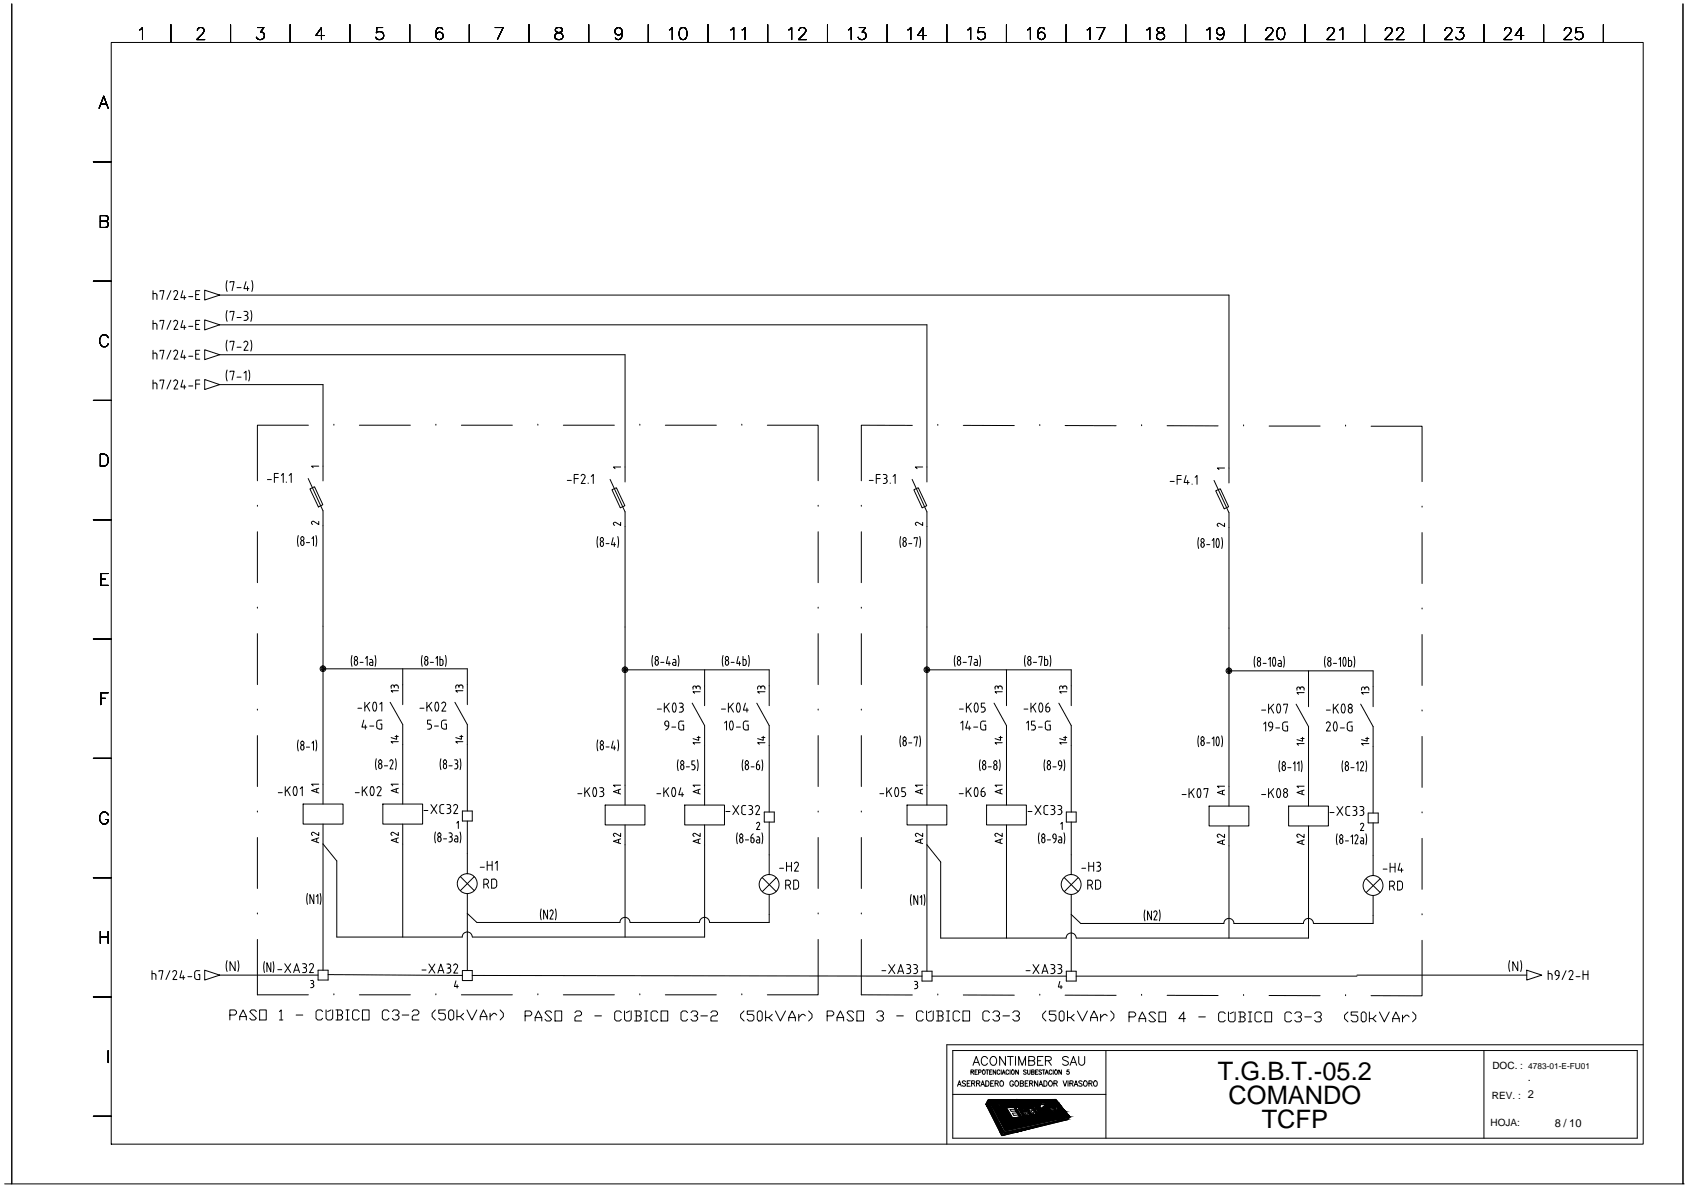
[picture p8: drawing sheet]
<svg xmlns="http://www.w3.org/2000/svg" width="420mm" height="297mm" viewBox="0 0 420 297" stroke-linecap="round" stroke-linejoin="round" font-family="sans-serif">
<defs><g id="words">
<g font-size="6.3">
<text x="303.3" y="269.1">T.G.B.T.-05.2</text>
<text x="306" y="275">COMANDO</text>
<text x="314.3" y="281">TCFP</text>
</g>
<g font-size="2.8">
<text x="380.5" y="269.3">.</text>
<text x="387.3" y="280.8">8 / 10</text>
</g>
<g font-size="2.5">
<text x="371.7" y="266.3">DOC. :</text>
<text x="371.6" y="273.8">REV. : 2</text>
<text x="371.2" y="280.7">HOJA:</text>
</g>
<text font-size="2.1" x="380.6" y="266.3">4783-01-E-FU01</text>
</g></defs>
<g fill="none" stroke="#000" stroke-width=".25">
<path d="M27.7 10.6h381.6v274.5h-381.6zM34.8 7.5l.7-.6v3M42.6 6.1v4.5M49.2 7.6l.1-.4 .4-.3a.93 .93 0 0 1 1.2 .6l-.5 .9-1.4 1.5h2M57.4 6.1v4.5M64.1 6.9h1.6l-.8 1.1a1 1 0 0 1 .8 1.5 1 1 0 0 1-1.7 .1l-.1-.3M72.3 6.1v4.5M80.8 8.8h-2.1l1.4-1.9v3M87.1 6.1v4.5M95.3 6.9h-1.4l-.2 1.3a1.03 1.03 0 0 1 1.6-.1 1.03 1.03 0 0 1-.2 1.6 1.03 1.03 0 0 1-1.5-.4M102 6.1v4.5M110.3 7.3a.84 .84 0 0 0-.9-.5 .84 .84 0 0 0-.7 .7 2.05 2.05 0 0 0 .2 2.2 .93 .93 0 0 0 1.4-.4 .93 .93 0 0 0-.6-1.3 .93 .93 0 0 0-1.2 .8"/>
<path d="M116.9 6.1v4.5M123.3 6.9h2l-1.4 3M131.8 6.1v4.5M138.5 7l-.2 .6a1.67 1.67 0 0 0 1.5 .7 .83 .83 0 0 1 .4 .9 .83 .83 0 0 1-.7 .7 .99 .99 0 0 1-1.3-.6 .92 .92 0 0 1 .8-1.1l.9-.3 .2-.6a1.07 1.07 0 0 0-1.6-.3zM146.6 6.1v4.5M155 7.9a.91 .91 0 0 1-1.3 .7 .91 .91 0 0 1-.3-1.4 .91 .91 0 0 1 1.4 .1 2.65 2.65 0 0 1-.3 2.4 .85 .85 0 0 1-1.2-.3M161.5 6.1v4.5M166.7 7.5l.7-.6v3M169.6 7a.9 .9 0 0 1 1.4 .5 1.52 1.52 0 0 1-1 2.4 1.36 1.36 0 0 1-.9-1.7l.2-.7zM176.3 6.1v4.5M182 7.5l.7-.6v3M184.8 7.5l.8-.6v3"/>
<path d="M191.2 6.1v4.5M196.4 7.5l.8-.6v3M199 7.6v-.1a.93 .93 0 0 1 1.1-.6 .74 .74 0 0 1 .4 1.1l-1.6 1.9h1.9M206.1 6.1v4.5M211.3 7.5l.7-.6v3M214 6.9h1.6l-.9 1.1a1 1 0 0 1 .9 1.5 1 1 0 0 1-1.7 .1l-.2-.3M221 6.1v4.5M226.1 7.5l.7-.6v3M230.6 8.8h-2.1l1.4-1.9v3M235.8 6.1v4.5M241.1 7.5l.6-.6v3M245.2 6.9h-1.5l-.1 1.3a1.03 1.03 0 0 1 1.6-.1 1.03 1.03 0 0 1-.2 1.6 1.03 1.03 0 0 1-1.5-.4"/>
<path d="M250.7 6.1v4.5M255.9 7.5l.7-.6v3M260.2 7.3a.81 .81 0 0 0-1.3-.3 2.28 2.28 0 0 0 0 2.7 .91 .91 0 0 0 1.3-.4 .91 .91 0 0 0-.6-1.3 .91 .91 0 0 0-1.1 .8M265.5 6.1v4.5M270.8 7.5l.7-.6v3M273.2 6.9h2l-1.5 3M280.4 6.1v4.5M285.6 7.5l.8-.6v3M288.3 7l-.1 .6a1.67 1.67 0 0 0 1.4 .7 .83 .83 0 0 1 .5 .9 .83 .83 0 0 1-.8 .7 .99 .99 0 0 1-1.2-.6 .92 .92 0 0 1 .8-1.1l.5-.2a.6 .6 0 0 0 .3-1l-.4-.1zM295.3 6.1v4.5M300.6 7.5l.7-.6v3M304.8 7.9a.91 .91 0 0 1-1.3 .7 .91 .91 0 0 1-.3-1.4 .91 .91 0 0 1 1.5 .1 2.65 2.65 0 0 1-.3 2.4 .85 .85 0 0 1-1.3-.3"/>
<path d="M310.1 6.1v4.5M315.3 7.6l.3-.6a.95 .95 0 0 1 1.3 .2 .94 .94 0 0 1-.3 1.2l-1.5 1.5h2M318.4 7a.94 .94 0 0 1 1.4 .5 2.46 2.46 0 0 1-.3 2.2 .9 .9 0 0 1-1.4-.4 2.32 2.32 0 0 1 .3-2.3zM325 6.1v4.5M330.6 7.6l.1-.4 .4-.3h.6a.74 .74 0 0 1 .5 1.1l-1.7 1.9h1.9M333.7 7.5l.7-.6v3M339.9 6.1v4.5M345 7.6l.2-.4 .4-.3h.6a.74 .74 0 0 1 .4 1.1l-1.7 1.9h2M347.9 7.6l.1-.4 .4-.3h.6a.74 .74 0 0 1 .4 1.1l-1.7 1.9h2M354.7 6.1v4.5M359.9 7.6v-.1a.93 .93 0 0 1 1.1-.6 .74 .74 0 0 1 .5 1.1l-1.7 1.9h2M362.9 6.9h1.5l-.8 1.1a.97 .97 0 0 1 1 1.1 .97 .97 0 0 1-1.3 .8l-.4-.2-.3-.4"/>
<path d="M369.6 6.1v4.5M374.7 7.6l.1-.4 .5-.3a.93 .93 0 0 1 1.1 .6l-.4 .9-1.5 1.5h2M379.5 8.8h-2.1l1.4-1.9v3M384.4 6.1v4.5M389.6 7.6v-.1a.93 .93 0 0 1 1.2-.6 .74 .74 0 0 1 .4 1.1l-1.7 1.9h2M394 6.9h-1.4l-.2 1.3a1.05 1.05 0 0 1 1.6-.1 1.05 1.05 0 0 1-.1 1.6 1.05 1.05 0 0 1-1.6-.4M399.3 6.1v4.5M24.7 27l1.1-3 1.1 3M25.1 26h1.4M23.3 40.3h4.4M25 55.1l1.7-.1a.74 .74 0 0 0 0-1.2l-1.7-.1v3l1.7-.1a.82 .82 0 0 0 .2-.9 .82 .82 0 0 0-.6-.6M23.3 70.1h4.4"/>
<path d="M38.1 72.4v2.2M38.1 79.8v2.3M38.1 73.2h.6M38.6 73.1l.5 .5M39.1 73.6v1M39.8 72.6v-.2h1l-.5 2.2M42.6 79.8l-1 2.3M42.6 72.4l-1 2.2M43.3 72.8a.5 .5 0 0 1 .6-.4 .5 .5 0 0 1 .3 .7l-.9 1.5h1M45.5 79.8l-.4 1.8h1.2M45.5 72.4l-.4 1.8h1.2M45.9 73.7v.9"/>
<path d="M47 73.9h1M48.7 73.4h.8M49.8 79.8h-1.1v2.3h1.1M49.8 72.4h-1.1v2.2h1.1M51 79.7l3.7 1.2-3.7 1.3zM51 72.3l3.7 1.2-3.7 1.3zM54.7 73.5h251.4v46.9M56.6 77.4l-.3 1.3 .3 1.4M56.6 69.9l-.3 1.4 .3 1.3M57.3 77.9v-.3h1l-.5 2.2M57.3 70.4v-.2h1l-.5 2.2M59 79.1h1"/>
<path d="M59 71.7h1M60.8 77.6h.4a.49 .49 0 0 1 .5 .5 .49 .49 0 0 1-.5 .5M61 78.6a.55 .55 0 0 1 .7 .5M61.3 70.2l-.5 1.7h1.2M61.7 71.4v1M61.8 79.1l-.3 .6-.7 .1M62.5 77.4l.2 1.3-.2 1.4M62.7 69.9l.3 1.4-.3 1.3M23.3 99.8h4.4M26.9 84.2a1 1 0 0 0-1.5-.6 1.72 1.72 0 0 0 .3 2.8 1.02 1.02 0 0 0 1.2-.7M38.1 87.3v2.2M38.1 94.7v2.2"/>
<path d="M38.1 95.5h.6M38.1 88h.6M38.1 80.6h.6M38.6 95.4l.4 .2 .1 1.3M38.6 88l.4 .2 .1 1.3M38.6 80.6l.4 .2 .1 1.3M39.8 95v-.3h1l-.5 2.2M39.8 87.5v-.2h1l-.5 2.2M39.8 80.1v-.3h1l-.5 2.3M42.6 94.7l-1 2.2M42.6 87.3l-1 2.2M43.3 87.6a.5 .5 0 0 1 .6-.3 .5 .5 0 0 1 .3 .7"/>
<path d="M43.3 80.2a.51 .51 0 0 1 .6-.3 .51 .51 0 0 1 .3 .7M43.8 94.7l.3 .1 .1 .5-.9 1.6h1M43.8 94.7l-.5 .3M44.2 88.1l-.9 1.4h1M44.2 80.6l-.9 1.5h1M45.5 94.7l-.4 1.7h1.2M45.5 87.3l-.4 1.7h1.2M45.9 81.1v1M45.9 88.5v1M45.9 96v.9M47 96.2h1M47 88.8h1"/>
<path d="M47 81.3h1M48.7 95.7h1.1M48.7 88.3h.8M48.7 80.9h.8M49.8 94.7h-1.1v2.2M49.8 87.3h-1.1v2.2h1.1M51 94.6l3.7 1.2-3.7 1.3zM51 87.2l3.7 1.2-3.7 1.2zM54.7 95.8h25.7v24M54.7 88.4h101v31.7M54.7 80.9h176.2v39.2M56.6 92.2l-.3 1.4 .3 1.3"/>
<path d="M56.6 84.8l-.3 1.3 .3 1.4M57.3 92.7v-.2h1l-.5 2.2M57.3 85.3v-.3h1l-.5 2.3M59 94h1M59 86.5h1M60.8 93l.5-.5v2.2M61.2 85l.5 .3v.5M61.3 85l-.6 .4M61.7 85.8l-.9 1.5h1M62 92.2l.2 1.4-.2 1.3M62.5 84.8l.2 1.3-.2 1.4M25 113.2h1a1.62 1.62 0 0 1 1 1.5 1.62 1.62 0 0 1-1 1.5h-1z"/>
<path d="M66.6 119.5h1M68.3 119h1M69.3 118h-1v2.2M70.1 118.5l.4-.5v2.2M72 118.5l.5-.5v2.2M76.8 119.3l3.6 8v73.1M76.8 106h-12.7v13.8M79.4 116.2h-1.8l.4 .3M83.2 106h.1M89.5 106h12.7M108.6 106h.1M114.9 106h12.7"/>
<path d="M134 106h.1M140.3 106h12.7M141.3 119.7h1M143 119.3h1M144 118.2h-1v2.3M145.2 118.2l.5 .3v.5M145.2 118.2l-.5 .4M145.7 119l-.9 1.5h1M147.2 118.7l.6-.5v2.3M151.9 119.5l3.8 8.1v73M154.6 116.4h-1.8l.4 .4M159.4 106h.1"/>
<path d="M165.7 106h12.7M184.8 106h.1M191.1 106h12.7v13.8M216.5 119.7h1M218.2 119.3h1M219.2 118.2h-1v2.3M220 118.2h.4a.49 .49 0 0 1 .5 .5 .49 .49 0 0 1-.5 .5M220.2 119.3h.2M220.4 119.2l.4 .3 .1 .2M220.9 120l-.2 .4h-.3M221 119.7v.3M222.4 118.7l.5-.5v2.3"/>
<path d="M227.2 119.5l3.7 8.1v73M227.2 106h-12.7v13.8M229.8 116.4h-1.8l.4 .4M233.6 106h.1M239.9 106h12.7M259 106h.1M265.3 106l12.7 .1M284.3 106.1h.1M290.7 106.1h12.7M291.4 120h1.1M293.2 119.5h1M294.2 118.5h-1v2.2"/>
<path d="M295.4 118.5l-.5 1.7h1.3M295.8 119.7v1M297.7 119l.4-.5v2.2M302.4 119.7l3.7 8.1v73.1M305 116.6h-1.8l.4 .4M309.7 106.1h.1M316.1 106.2h12.7M335.1 106.2h.1M341.5 106.2h12.7v13.8M23.3 129.5h4.4M64.1 126.2h.1M64.1 132.5v12.7"/>
<path d="M71.3 120.1v.1M74.3 133.5l-.2 1.3 .2 1.4M74.9 135.4l.4 .5 .4-.5M74.9 135.2v.3M75.7 135.2l-.4-.5-.4 .5M75.7 135.2v.3M76.3 135.2h.8M77.2 121.8l1.1-.5 2.1 4.5-1.1 .5zM77.7 134.2l.4-.5v2.3M78.7 133.5l.2 1.3-.2 1.4M79.4 129.9v.8l-1.2-.8a.4 .4 0 0 0-.6 .2 .4 .4 0 0 0 .3 .6M146.5 120.4v.1"/>
<path d="M148.9 133.7l-.2 1.4 .2 1.3M149.5 135.7l.4 .5 .4-.5M149.5 135.5v.2M150.3 135.4l-.4-.4-.4 .4M150.3 135.5v.2M150.9 135.5h.8M152.4 122l1.1-.5 2.1 4.5-1.1 .5zM152.7 134l-.4 1.7h1M152.8 130.5l.3 .4M153 135.2v1M153.4 130.2h-.4l-.2 .3M153.9 133.7l.2 1.4-.2 1.3"/>
<path d="M154.6 130.2v.7l-1.2-.7M203.8 126.2h.1M203.8 132.5v12.7M214.5 126.2h.1M214.5 132.5v12.7M220 120.5h.4M221.7 120.4v.1M224.3 133.7l-.2 1.4 .2 1.3M224.9 135.7l.4 .5 .4-.5M224.9 135.5v.2M225.7 135.4l-.4-.4-.4 .4M225.7 135.5v.2"/>
<path d="M226.3 135.5h.8M227.6 122l1.1-.5 2.1 4.5-1.1 .5zM227.7 134.2v-.2h.8l-.4 2.2M228.6 130.2a.4 .4 0 0 0-.6 .2 .4 .4 0 0 0 .3 .5M229.1 133.7l.1 1.4-.1 1.3M229.8 130.2v.7l-1.2-.7M296.9 120.6v.1M298.5 134l-.2 1.3 .2 1.4M299.1 135.7a.44 .44 0 0 0 .1 .5 .44 .44 0 0 0 .5 .1l.2-.6M299.9 135.7l-.4-.5-.4 .5M300.5 135.7h.8M301.9 134.7l.4-.5v2.2"/>
<path d="M302.8 122.3l1.1-.5 2.1 4.5-1.1 .5zM303.1 134.3l-.2 .8 .2 1.2M303.1 134.3l.2-.1a1.75 1.75 0 0 1 0 2.2l-.2-.1M303.2 130.8l.3 .4M304.3 134l.2 1.3-.2 1.4M305 130.4v.8l-1.4-.8-.3 .1-.1 .3M354.2 126.4h.1M354.2 132.7v12.7M23.3 159.3h4.4M25.1 144.3h1.2M26.9 142.9h-1.8v3h1.8M64.1 151.6h.1"/>
<path d="M64.1 157.9v12.7M203.8 151.6h.1M203.8 157.9v12.7M214.5 151.6h.1M214.5 157.9v12.7M354.2 151.8h.1M354.2 158.1v12.7M25.1 174h1.2M26.9 172.6h-1.8v3M64.1 177h.1M80.4 166.7h36v8.9M87.7 163.3l-.2 1.4 .2 1.4"/>
<path d="M88.2 165.3l.4 .5 .4-.5M88.3 165.1v.2M89 165l-.4-.5-.4 .5M89.1 165.1v.2M89.1 176.5h1M89.7 165.1h.7M90.6 179.5l-.5 1.7h1.3M90.9 175v2.2M91 164.1l.5-.5v2.2M91.3 175.8l.8 1.4M92.1 175l-1.2 1.4M92.1 164.3l.5 .1 .2 .3 .1 1.1h-.6"/>
<path d="M92.9 165.1l-.9 .1v.4l.3 .2M93.1 175.1l.2-.1a1.53 1.53 0 0 1 0 2.2l-.2-.1-.3-.8zM93.4 163.3l.2 1.4-.2 1.4M94.6 175.5l.5-.5v2.2M95.1 179.5h-.7a.61 .61 0 0 0-.6 .6l.1 1.2 .5 .4M97.2 175l3.1 5.6v19.8M97.4 171.1a.4 .4 0 0 1 .4-.4 .4 .4 0 0 1 .4 .4M97.4 171.1v.4M98.2 171.1v.2M98.6 170.7l-.4 .4M98.6 170.7h.2M98.8 170.7l.3 .2 .1 .6"/>
<path d="M99.2 172.1h-1.8l.4 .4M100.3 166.7v8.9M104.6 176.5h1M105.2 163.3l-.2 1.4 .2 1.4M106 164.6a.55 .55 0 0 1 .6 .6 .55 .55 0 0 1-.6 .5l-.2-.7zM106.3 175v2.2M106.8 175.8l.8 1.4M107.2 165.1h.8M107.3 179.5h-.8v.9h.5a.63 .63 0 0 1 .5 .6 .63 .63 0 0 1-.5 .7M107.5 175l-1.2 1.4M108.6 164.1l.3-.5v2.2M108.6 175h.2a1.53 1.53 0 0 1 0 2.2 1.66 1.66 0 0 1-.2-2.2z"/>
<path d="M109.6 163.6v2.2h.4M109.6 164.3h.4M110 164.3l.3 .5v.8l-.3 .2M110 175.3a.5 .5 0 0 1 .7-.3 .5 .5 0 0 1 .2 .7l-.9 1.5h1.1M110.9 163.3l.2 1.4-.2 1.4M111.2 179.5h-.6a.61 .61 0 0 0-.6 .6v1.2l.6 .4M113.3 175l3.1 5.6v21.5M114.3 171.3a.43 .43 0 0 0-.2-.6 .43 .43 0 0 0-.6 .4v.4M114.7 170.7l-.4 .4M114.7 170.7h.2M114.9 170.7l.3 .2 .1 .6M115.3 172.1h-1.8l.4 .4"/>
<path d="M155.7 166.9h35.9v9M162.6 163.3l-.2 1.4 .2 1.4M163.4 164.6a.55 .55 0 0 1 .6 .6 .55 .55 0 0 1-.6 .5l-.2-.4zM163.7 176.7h1M164.6 165.1h.8M165.5 175.2v2.3M165.9 176.1l.8 1.4M166.3 163.6l-.3 1.7h.9M166.6 164.8v1M166.7 175.2l-1.2 1.4M167.7 164.3l.5 .1 .1 .3v1.1h-.5M167.7 175.3l-.2 1.2a.74 .74 0 0 0 .4 1l.3-.2 .2-.8-.2-1.2"/>
<path d="M168.2 175.3l-.3-.1-.2 .1M168.3 165.1l-.8 .1v.4l.3 .2M168.9 163.3l.2 1.4-.2 1.4M169.2 175.2h.5a.49 .49 0 0 1 .5 .5 .49 .49 0 0 1-.5 .5M169.2 177.5h.5M169.4 176.2h.3M169.6 179.7l-.4 .1-.2 .5M169.6 179.7h.7M169.7 176.2a.63 .63 0 0 1 .5 .6 .63 .63 0 0 1-.5 .6M172.4 175.2l3.1 5.6v19.8M172.6 171.4v.3M173.4 171.4v.2"/>
<path d="M173.8 170.9l-.4 .4a.4 .4 0 0 0-.4-.4 .4 .4 0 0 0-.4 .4M173.8 171h.2M174 170.9l.3 .2 .1 .6M174.4 172.4h-1.8l.4 .4M175.5 166.9v9M179.7 176.7h1M180.1 163.3l-.2 1.4 .2 1.4M180.7 165.3l.4 .5 .4-.5M180.7 165.1v.2M181.4 175.2v2.3M181.5 165l-.4-.5-.4 .5M181.5 165.1v.2"/>
<path d="M181.9 176.1l.8 1.4M181.9 179.8l-.2 .8 .2 1.2M182.1 165.1h.8M182.4 179.8l.2 .8-.2 1.2M182.4 179.8l-.2-.1-.3 .1M182.6 175.2l-1.2 1.4M183.7 175.3l-.3 .8 .3 1.2M183.9 163.6l-.4 1.7h1M184.1 175.3l.3 1.2a.74 .74 0 0 1-.5 1l-.3-.2M184.1 175.3l-.2-.1-.3 .1M184.2 164.8v1M185.1 163.6v2.2h.5l.2-.4"/>
<path d="M185.1 164.3l.5 .1 .2 .3M185.6 175.2l-.5 1.8h1.3M185.8 179.7l-.5 .1-.2 .5M185.8 179.7h.6M185.9 164.8v.6M186 176.4v1.1M186.4 163.3l.2 1.4-.2 1.4M188.5 175.2l3.1 5.6v21.6M189.5 171.4v.2M189.5 171.3a.4 .4 0 0 0-.4-.4 .4 .4 0 0 0-.4 .4v.4M189.9 170.9l-.4 .4M189.9 171h.2"/>
<path d="M190.1 170.9l.4 .4M190.5 172.4h-1.8l.4 .4M190.5 171.4v.3M203.8 177h.1M214.5 177h.1M230.9 166.9h35.9v9M237.9 163.3l-.2 1.4 .2 1.4M238.4 165.3l.4 .5 .4-.5M238.5 165.1v.2M238.9 176.7h1M239.2 165l-.4-.5-.4 .5M239.3 165.1v.2"/>
<path d="M239.9 165.1h.8M240.7 175.2v2.3M241 179.7l-.5 1.7h1.3M241.1 176.1l.8 1.4M241.3 163.8v-.2h.7l-.3 2.2M241.9 175.2l-1.2 1.4M242.8 164.3l.5 .1 .1 .3v1.1h-.5M242.9 175.3l-.3 .8 .3 1.2M243.4 175.3l-.3-.1-.2 .1M243.4 175.3l.2 .8v.8l-.3 .5-.4-.1M243.4 165.1l-.8 .1v.4l.3 .2M244 163.3l.2 1.4-.2 1.4"/>
<path d="M244.4 177.5h.5M244.8 179.7l-.4 .1-.2 .5M244.8 176.2l.3 .1 .2 .4M244.9 179.7h.6M245.3 175.2h-.9v1h.5M245.3 176.9v.3l-.5 .2M245.4 176.7v.3M247.6 175.2l3.1 5.6v19.8M248.6 171.3a.4 .4 0 0 0-.4-.4 .4 .4 0 0 0-.4 .4v.4M248.6 171.4v.2M249 170.9l-.4 .4M249 171h.2"/>
<path d="M249.2 170.9l.4 .4M249.6 172.4h-1.8l.4 .4M249.6 171.4v.3M250.7 166.9v9M255 176.7h1M255.4 163.3l-.2 1.4 .2 1.4M256 165l.2-.4a.55 .55 0 0 1 .6 .6 .55 .55 0 0 1-.6 .5l-.2-.4M256 165.1v.2M256.8 175.2v2.3M257.2 176.1l.8 1.4M257.4 165.1h.8M257.7 179.7h-.8v1h.5a.63 .63 0 0 1 .5 .6 .63 .63 0 0 1-.5 .6h-.5"/>
<path d="M258 175.2l-1.2 1.4M258.8 163.8v-.2h.8l-.4 2.2M259 175.3l-.3 1.2a.74 .74 0 0 0 .5 1l.3-.2 .2-.8-.2-1.2M259.5 175.3l-.3-.1-.3 .1M260.2 163.6v2.2h.4M260.2 164.3h.4M260.4 176.9a.56 .56 0 0 0 .7 .4 .56 .56 0 0 0 .4-.6 .56 .56 0 0 0-.5-.5h-.5v.8M260.6 164.3l.4 .5-.1 .8-.3 .2M260.9 179.7l-.4 .1-.2 .5M261 179.7h.6M261.2 175.2l-.5 .4-.2 .6M261.5 163.3l.2 1.4-.2 1.4"/>
<path d="M263.7 175.2l3.1 5.6v21.6M263.9 171.4v.3M264.7 171.4v.2M265.1 170.9l-.4 .4a.4 .4 0 0 0-.4-.4 .4 .4 0 0 0-.4 .4M265.1 171h.2M265.3 170.9l.3 .2 .1 .6M265.7 172.4h-1.8l.4 .4M306.1 167.2h35.9v8.9M312.5 163.6l-.2 1.3 .2 1.4M313.2 165.3l.2-.4a.55 .55 0 0 1 .6 .5 .55 .55 0 0 1-.6 .6l-.2-.5M313.2 165.3v.3M314.2 177h1"/>
<path d="M314.6 165.3h.8M315.9 164.3l.5-.5v2.3M315.9 175.5v2.2M316.5 176.3l.7 1.4M317.2 175.5l-1.3 1.3M317.5 163.9l-.2-.1a1.75 1.75 0 0 0 0 2.2l.2-.1M317.5 163.9l.2 .8-.2 1.2M318.4 164.6l.4-.1 .3 .3v1.3l-.7-.1-.1-.3 .1-.3 .7-.1M318.7 175.6l-.3-.2a1.53 1.53 0 0 0 0 2.3l.3-.2M318.7 175.6l.2 .7-.2 1.2M319.7 163.6l.2 1.3-.2 1.4M319.7 175.7v-.2h1l-.5 2.2"/>
<path d="M320.7 179.9l-.9 .1-.4 .5M322.8 175.5l3.1 5.6v19.8M323 171.6a.4 .4 0 0 1 .4-.4 .4 .4 0 0 1 .4 .4 .52 .52 0 0 1 .5-.4 .52 .52 0 0 1 .5 .4v.4M323 171.6v.4M323.8 171.6v.2M324.8 172.6h-1.8l.4 .4M325.9 167.2v8.9M330.1 163.6l-.2 1.3 .2 1.4M330.3 177h1M330.8 179.9l.3 .1 .2 .5-1 1.7h1.1M330.8 179.9l-.5 .4M330.9 164.9a.55 .55 0 0 1 .6 .5 .55 .55 0 0 1-.6 .6l-.2-.4z"/>
<path d="M332.1 175.5v2.2M332.1 165.3h.8M332.5 176.3l.8 1.4M333.3 175.5l-1.2 1.3M333.5 164.3l.4-.5v2.3M334.3 175.6l.3-.2a1.53 1.53 0 0 1 0 2.3l-.3-.2-.3-.7zM334.6 163.9l.2-.1a1.75 1.75 0 0 1 0 2.2l-.2-.1-.1-.8zM335.8 163.8v2.3h.5l.3-.5M335.8 164.6l.5-.1 .3 .3v.8M336 176.5a.55 .55 0 0 1 .8 .6 .55 .55 0 0 1-.9 .3l-.1-.5zM336.8 179.9l-.9 .1-.4 .5M337.2 163.6l.2 1.3-.2 1.4"/>
<path d="M338.9 175.5l3.1 5.6v21.5M339.9 171.6a.4 .4 0 0 0-.4-.4 .4 .4 0 0 0-.4 .4v.4M339.9 171.6v.2M340.5 171.2l.3 .2 .1 .6M340.5 171.2l-.4 .1-.2 .3M340.9 172.6h-1.8l.4 .4M354.2 177.2h.1M23.3 189h4.4M64.1 183.3v12.7M69.3 197.5h1M71 196v2.3M71.5 196.9l.8 1.4"/>
<path d="M72.3 196l-1.3 1.4M73.2 196.1l-.2 .8 .2 1.2M73.3 196.1l.2-.1a1.53 1.53 0 0 1 0 2.2l-.2-.1M74.3 184.4l-.2 1.4 .2 1.3M74.8 196.6l.5-.6v2.3M75.1 185.7a.55 .55 0 0 1 .6 .6 .55 .55 0 0 1-.6 .5l-.2-.4zM76.3 186.2h.8M77.7 185.2l.4-.5v2.2M78.7 184.4l.2 1.4-.2 1.3M78.9 196.6v.8M79.4 196.4l-1.8 .6 1.8 .6M79.4 195.4h-1.8l.4 .4"/>
<path d="M88.5 197.5h1M90.2 196v2.3M90.7 196.9l.8 1.4M91 180.7v1M91.5 196l-1.3 1.4M92.1 180.9h1M92.9 196.1l-.2-.1a1.53 1.53 0 0 0 0 2.2l.2-.1M92.9 196.1l.3 .8-.3 1.2M93.7 189.1l-.2 1.3 .2 1.4M94.3 191.1l.4 .5 .4-.5M94.3 190.8v.3M94.4 196l-.5 .4"/>
<path d="M94.4 196l.4 .2 .1 .4-.9 1.7h.9M94.7 180.4h.4v1.3h-.6M95.1 190.8l-.4-.5-.4 .5M95.1 190.8v.3M95.7 190.8h.8M97.1 189.7a.43 .43 0 0 1 .6-.3 .43 .43 0 0 1 .1 .7l-.7 1.5h.8M98.4 183.5h.8M98.5 189.1l.2 1.3-.2 1.4M98.7 196.6v.8M98.8 183.2v1l-1.4-.4M99.2 184.8h-1.8l.4 .4M99.2 196.4l-1.8 .6 1.8 .6"/>
<path d="M99.2 195.4h-1.8l.4 .4M106.5 181.7h.5M108.2 180.9h1M109.8 189.1l-.2 1.3 .2 1.4M110.4 190.8l.2-.4a.55 .55 0 0 1 .6 .5 .55 .55 0 0 1-.6 .6l-.2-.4M110.5 190.8v.3M110.8 180.4h.4v1.3h-.6M111.8 190.8h.8M113.2 189.4h.4a.5 .5 0 0 1 .4 .4 .5 .5 0 0 1-.4 .5M113.4 190.3h.2M113.6 190.3a.66 .66 0 0 1 .4 .6 .66 .66 0 0 1-.4 .7h-.4M114.5 183.5h.8"/>
<path d="M114.6 189.1l.2 1.3-.2 1.4M114.9 183.2v1l-1.4-.4M115.3 184.8h-1.8l.4 .4M143.9 197.8h1M145.6 196.3v2.2M146.1 197.1l.8 1.4M146.9 196.3l-1.3 1.4M148 196.3h.1a1.53 1.53 0 0 1 0 2.2 1.66 1.66 0 0 1-.1-2.2zM148.9 184.4l-.2 1.3 .2 1.4M149.4 196.3h.5M149.5 186.4l.4 .5 .4-.5M149.5 186.1v.3"/>
<path d="M149.6 197.3h.3M149.9 196.3a.49 .49 0 0 1 .4 .4 .49 .49 0 0 1-.4 .5M149.9 197.3a.62 .62 0 0 1 .5 .7M150.3 186.1l-.4-.5-.4 .5M150.3 186.1v.3M150.3 198l-.2 .4-.7 .1M150.9 186.1h.8M152.7 184.7l-.4 1.7h1M153 185.9v1M153.9 184.4l.2 1.3-.2 1.4M154.1 196.9v.8M154.6 196.6l-1.8 .7 1.8 .6"/>
<path d="M154.6 195.7h-1.8l.4 .3M163.6 197.8h1M165.3 196.3v2.2M165.6 180.4v.2l.5 .3M165.6 180.2v.2M165.8 197.1l.8 1.4M166.1 180.9h.5M166.6 180.8a1.12 1.12 0 0 1-.8 1.1M166.6 180.1a.49 .49 0 0 0-.5-.4 .49 .49 0 0 0-.5 .4M166.6 180.2v.6M166.6 196.3l-1.3 1.4M167.3 181.2h1"/>
<path d="M167.5 196.4l.3-.1a1.53 1.53 0 0 1 0 2.2l-.3-.1-.2-.8zM168.9 189.3l-.2 1.4 .2 1.3M169 181.3l.2 .4 .4 .2M169.1 180.3v1M169.6 196.3l-.5 1.7h1.2M169.7 190.7a.55 .55 0 0 1 .6 .5 .55 .55 0 0 1-.6 .5l-.2-.6zM169.9 180.7h.4v1.2h-.7M169.9 197.5v1M170.9 191.1h.8M172.3 191.8h.4M172.7 190.6a.64 .64 0 0 1 .4 .6 .64 .64 0 0 1-.4 .6M173 189.6h-.7v1h.4"/>
<path d="M173.6 183.8h.8M173.7 189.3l.2 1.4-.2 1.3M173.9 196.9v.8M174 183.5v1l-1.4-.4M174.4 185.1h-1.8l.4 .4M174.4 196.6l-1.8 .7 1.8 .6M174.4 195.7h-1.8l.4 .3M180.4 180.2l.5-.5v2.2M181.9 181.8l.3 .1 .2-.1M183.4 181.2h1M185 189.3l-.2 1.4 .2 1.3M185.1 180.3l.1 1.2 .6 .4"/>
<path d="M185.6 191.3l.4 .5 .4-.5M185.6 191.1v.2M186 180.7h.4v1.2h-.6M186.4 191.1l-.4-.5-.4 .5M186.5 191.1v.2M187 191.1h.8M188.4 190.6v.7l.2 .4h.4l.2-.6M188.4 190.6h.4M188.8 190.5l.3 .2 .1 .3M189 189.6l-.4 .4-.2 .6M189.7 183.8h.8M189.8 189.3l.2 1.4-.2 1.3"/>
<path d="M190.1 183.5v1l-1.4-.4M190.5 185.1h-1.8l.4 .4M203.8 183.3v12.7M214.5 183.3v12.7M219.1 197.8h1M220.8 196.3v2.2M221.3 197.1l.8 1.4M222.1 196.3l-1.3 1.4M223 198.4l.3 .1 .3-.1M223.1 196.4l-.3 .8 .3 1.2M223.6 196.4l-.3-.1-.3 .1M223.6 196.4l.2 .8-.2 1.2"/>
<path d="M224.3 183.4l-.2 1.3 .2 1.4M224.6 198.5h.5M224.9 185.1l.2-.4a.55 .55 0 0 1 .6 .5 .55 .55 0 0 1-.6 .6l-.2-.4M224.9 185.1v.3M225 197.3h.3l.2 .5M225.4 196.3h-.8v1h.5M225.5 198v.3l-.5 .2M225.6 197.8v.2M226.3 185.1h.8M227.7 183.9v-.3h.8l-.4 2.3M229.1 183.4l.1 1.3-.1 1.4M229.3 196.9v.8"/>
<path d="M229.8 196.6l-1.8 .7 1.8 .6M229.8 195.7h-1.8l.4 .3M238.9 197.8h1M239.3 180.2l.5-.5v2.2M240.6 196.3v2.2M241.1 197.1l.8 1.4M241.4 180.9v1M241.9 196.3l-1.3 1.4M242.5 181.2h1M242.9 198.4l.2 .1 .3-.1M242.9 196.4l-.3 .8 .3 1.2M243.3 196.4l.3 .8-.3 1.2"/>
<path d="M243.4 196.4l-.3-.1-.2 .1M244.1 189.3l-.2 1.4 .2 1.3M244.2 180.3l.1 1.2 .5 .4M244.4 198a.49 .49 0 0 0 .4 .5 .49 .49 0 0 0 .5-.5M244.4 197.3h.5M244.4 197.3v.7M244.7 191.3l.4 .5 .4-.5M244.7 191.1v.2M244.8 197.2l.4 .2 .1 .3M245.1 196.3l-.5 .4-.2 .6M245.1 180.7h.4v1.2h-.6M245.4 197.8v.2"/>
<path d="M245.5 191.1l-.4-.5-.4 .5M245.5 191.1v.2M246.1 191.1h.8M247.5 191.1l.2-.4a.55 .55 0 0 1 .6 .5 .55 .55 0 0 1-.6 .5l-.2-.4M247.5 191.1v.2M248.8 183.8h.8M248.9 189.3l.2 1.4-.2 1.3M249.1 196.9v.8M249.2 183.5v1l-1.4-.4M249.6 185.1h-1.8l.4 .4M249.6 196.6l-1.8 .7 1.8 .6M249.6 195.7h-1.8l.4 .3"/>
<path d="M255.7 180.2l.4-.5v2.2M258.6 181.2h1M260.2 189.3l-.2 1.4 .2 1.3M260.4 180.3v1M261 190.7a.55 .55 0 0 1 .6 .5 .55 .55 0 0 1-.6 .5l-.2-.4zM261.2 180.7h.4v1.2h-.6a.61 .61 0 0 1-.7-.6M262.2 191.1h.8M263.6 190.3l.4 .5M263.6 190.1v.2M264 190.8h.4M264.4 190.1l-.4-.5-.4 .5M264.4 190.7l-.1 .7-.5 .4"/>
<path d="M264.4 190.1v.7M264.9 183.8h.8M265 189.3l.2 1.4-.2 1.3M265.3 183.5v1l-1.4-.4M265.7 185.1h-1.8l.4 .4M294.4 198h1M296.1 196.5v2.3M296.6 197.4l.8 1.4M297.4 196.5l-1.3 1.4M298.5 196.5h.1a1.53 1.53 0 0 1 0 2.3 1.66 1.66 0 0 1-.1-2.3zM298.5 183.4l-.2 1.3 .2 1.4M299.1 185.3l.4 .5 .4-.5"/>
<path d="M299.1 185.3a.46 .46 0 0 1 .1-.5 .46 .46 0 0 1 .5-.1l.2 .6M299.9 196.8v-.3h1l-.5 2.3M300.5 185.1h.8M301.9 184.1l.4-.5v2.2M303.1 183.7l-.2 .8 .2 1.2M303.1 183.7l.2-.1a1.75 1.75 0 0 1 0 2.2l-.2-.1M304.3 183.4l.2 1.3-.2 1.4M304.5 197.1v.8M305 196.9l-1.8 .6 1.8 .6M305 195.9h-1.8l.4 .4M314.2 198h1M314.7 180.4l.5-.5v2.3"/>
<path d="M315.9 196.5v2.3M316 180.4v.3M316.5 197.4l.7 1.4M316.9 180.4a.49 .49 0 0 0-.5-.5 .49 .49 0 0 0-.5 .5M317 181.1a1.12 1.12 0 0 1-.8 1M317 180.4v.7h-.8l-.3-.4M317.2 196.5l-1.3 1.4M317.7 181.4h1M318.7 196.6l-.3-.1a1.53 1.53 0 0 0 0 2.3l.3-.2M318.7 196.6l.2 .8-.2 1.2M318.7 189.6l-.2 1.3 .2 1.4M319.3 191.6a.5 .5 0 0 1 .1-.6 .5 .5 0 0 1 .5-.1l.2 .7"/>
<path d="M319.3 191.5l.4 .5 .4-.5M319.4 181.5l.2 .4 .4 .2M319.5 180.6v.9M319.7 198a.57 .57 0 0 1 .7-.4 .57 .57 0 0 1 .3 .8 .57 .57 0 0 1-.8 .2l-.2-.4M319.7 198v.2M320.3 180.9h.4v1.3h-.6M320.7 191.3h.8M322.1 190.3l.4-.5v2.3M323.1 190.3l.4-.5v2.3M324 184h.8M324.1 189.6l.2 1.3-.2 1.4M324.3 197.1v.8"/>
<path d="M324.4 183.7v1l-1.4-.4M324.8 185.3h-1.8l.4 .4M324.8 196.9l-1.8 .6 1.8 .6M324.8 195.9h-1.8l.4 .4M332.3 180l-.2 1.2a.74 .74 0 0 0 .5 1l.2-.2 .2-.8-.2-1.2M332.8 180l-.2-.1-.3 .1M333.8 181.4h1M334.4 189.6l-.2 1.3 .2 1.4M335 191.3l.4-.5a.57 .57 0 0 1 .4 .8M335 191.5l.4 .5 .4-.5M335.1 191.3v.3M335.5 180.6l.1 1.1 .6 .4"/>
<path d="M336.4 180.9h.4v1.3h-.6M336.4 191.3h.8M337.8 190.3l.4-.5v2.3M339.2 189.8l.4 .3v.5M339.2 189.8l-.4 .4M339.6 190.6l-.8 1.5h.8M340.1 184h.8M340.2 189.6l.2 1.3-.2 1.4M340.5 183.7v1l-1.4-.4M340.9 185.3h-1.8l.4 .4M354.2 183.5v12.7M23.3 218.7h4.4"/>
<path d="M26.9 203.1a1.02 1.02 0 0 0-1.5-.6 1.72 1.72 0 0 0 .3 2.9 1.04 1.04 0 0 0 1.2-1.2h-.6M64.1 202.4h.1M64.1 208.7v12.7M75.5 200.4h9.9v5h-9.9zM78.9 209v.8M79.4 208.8l-1.8 .6 1.8 .6M79.4 207.4v.8l-1.2-.7a.4 .4 0 0 0-.6 .1 .4 .4 0 0 0 .3 .6M80.4 210.3l3.5 4.2v19h31.2a1.25 1.25 0 0 1 1.3-1.3 1.25 1.25 0 0 1 1.2 1.3M80.4 205.4v36.4M95.3 200.4h10v5h-10zM98.7 209v.8M99.2 208.8l-1.8 .6 1.8 .6"/>
<path d="M99.2 207.4v.8l-1.2-.7a.4 .4 0 0 0-.6 .1 .4 .4 0 0 0 .3 .6M100.3 205.4v28.1M105.6 202h1M107.3 200.5l1.5 2.2M108.5 207.3l-.2 1.4 .2 1.3M108.8 200.5l-1.5 2.2M109 209.3l.4 .5 .4-.5M109.1 209v.3M109.5 202.2l.3 .5h.3M109.6 201.1v1.1M109.8 209l-.4-.5-.4 .5M109.9 209v.3"/>
<path d="M110.1 200.5l-.3 .1-.3 .5M110.1 202.7h.4M110.1 200.5h.4M110.5 209h.7M111.3 200.5h.5a.49 .49 0 0 1 .4 .5 .49 .49 0 0 1-.4 .5M111.3 202.7h.5M111.5 201.5h.3M111.8 201.5h.2l.2 .5M111.8 207.6h.4M111.8 209.8h.4M112 208.6h.2M112.2 207.6a.5 .5 0 0 1 .4 .4 .5 .5 0 0 1-.4 .5 .66 .66 0 0 1 .4 .6 .66 .66 0 0 1-.4 .7"/>
<path d="M112.3 202a.61 .61 0 0 1-.5 .7M113.3 208.3h.4M113.5 200.5l.4 .2v.5M113.5 200.4l-.5 .4M113.7 208.3l.3 .4M113.8 205.1l.3-.4v1.8M113.9 201.3l-.9 1.4h1M114 208.7v1.1h-.5M114 209l-.8 .2v.4l.3 .2M114.6 207.3l.2 1.4-.2 1.3M114.7 218.4l3.4 3.6M115.2 202.1h2.4v2.5h-2.4z"/>
<path d="M116.4 204.6v13.1M118.1 218.4l-3.4 3.6M119.6 216.1h1M121.1 219.1a.61 .61 0 0 1 .6 .6 .61 .61 0 0 1-.6 .6M121.1 219.1h-.6v2.2M121.3 214.6v2.3M121.3 215.6h1.3M122.6 214.6v2.3M123.3 215.1l.5-.5v2.3M150.7 200.6h9.9v5h-9.9zM152.8 208l.3 .4M153.4 207.7h-.4l-.2 .3"/>
<path d="M154.1 209.2v.9M154.6 209l-1.8 .6 1.8 .6M154.6 207.6v.8l-1.2-.7M155.7 205.6v27.9M170.5 200.6h9.9v5h-9.9zM172.6 208l.3 .4M173.2 207.7h-.4l-.2 .3M173.9 209.2v.9M174.4 209l-1.8 .6 1.8 .6M174.4 207.6v.8l-1.2-.7M175.5 205.6v27.9h-57.8M180.8 202.2h1"/>
<path d="M182.5 200.7l1.5 2.3M183.6 207.5l-.2 1.4 .2 1.4M184 200.7l-1.5 2.3M184.2 209.5l.4 .5 .4-.5M184.2 209.3v.3M185 209.3l-.4-.5-.4 .5M185.1 209.3v.3M185.3 200.7l-.3 .1a1.93 1.93 0 0 0 0 2.1l.7 .1M185.3 200.7h.4M185.6 209.3h.9M186.5 203h.5M186.5 200.7h.5"/>
<path d="M186.7 201.7h.3M186.9 200.7a.49 .49 0 0 1 .5 .5 .49 .49 0 0 1-.5 .5l.3 .1 .2 .4M187 209.5l.4 .5 .4-.5M187 209.6v-.8l.7 .1 .1 .7M187.4 202.5v.2l-.5 .2M187.5 202.2v.3M187.6 207.8l-.4 .4-.2 .6M188.4 205.2a.4 .4 0 0 1 .5-.3 .4 .4 0 0 1 .2 .6l-.7 1.2h.8M188.5 208.5l.5 .1 .2 .4M188.7 200.7l.3 .2 .1 .4-.9 1.7h1M188.7 209.3l-.3 .4 .3 .3M188.7 200.7l-.5 .4"/>
<path d="M188.7 209.3h.5M189.2 209v1.1h-.5M189.8 207.5l.2 1.4-.2 1.4M189.8 218.7l3.6 3.5M190.3 202.4h2.5v2.5h-2.5zM191.6 204.9v13.1M193.4 218.7l-3.6 3.5M194.2 216.4h1M195.9 214.9v2.2M195.9 215.9h1.2M197.1 214.9v2.2M197.9 215.2a.5 .5 0 0 1 .6-.3 .5 .5 0 0 1 .3 .7"/>
<path d="M198.2 219.3a.7 .7 0 0 1 .7 .7v.9M198.2 219.3h-.5v2.3h.5M198.8 215.6l-.9 1.5h1M203.8 202.4h.1M203.8 208.7v12.7M214.5 202.4h.1M214.5 208.7v12.7M225.9 200.6h9.9v5h-9.9zM228.6 207.7a.4 .4 0 0 0-.6 .2 .4 .4 0 0 0 .3 .5M229.3 209.2v.9M229.8 209l-1.8 .6 1.8 .6M229.8 207.6v.8l-1.2-.7"/>
<path d="M230.9 205.6v36.4M245.7 200.6h9.9v5h-9.9zM249.1 209.2v.9M249.6 209l-1.8 .6 1.8 .6M249.6 207.6v.8l-1.2-.7a.4 .4 0 0 0-.6 .2 .4 .4 0 0 0 .3 .5M250.7 205.6v28.2M256 202.2h1M257.8 200.7l1.5 2.3M258.8 207.5l-.2 1.4 .2 1.4M259.3 200.7l-1.5 2.3M259.4 209.5l.4 .5 .4-.5M259.5 209.6a.52 .52 0 0 1 .3-.8 .57 .57 0 0 1 .4 .8"/>
<path d="M260 202.4l.3 .5 .7 .1M260 201.3v1.1M260.6 200.7l-.5 .3-.1 .3M260.6 200.7h.4M260.8 209.3h.8M261.7 203h.5M261.7 200.7h.5M262 201.7h.2M262.2 200.7a.49 .49 0 0 1 .5 .5 .49 .49 0 0 1-.5 .5l.4 .3 .1 .2M262.2 208.3l.2 .6 .6 .1v-.7M262.7 202.5l-.2 .4h-.3M262.7 202.2v.3"/>
<path d="M263 209l-.1 .6-.5 .4M263 208.3l-.4-.5-.4 .5M263.5 200.7h.4a.49 .49 0 0 1 .5 .5 .49 .49 0 0 1-.5 .5M263.5 203h.5M263.7 208.5l.5 .1 .2 .4M263.7 201.7h.3M263.9 209.3l-.3 .4 .3 .3M263.9 209.3h.5M263.9 201.7l.5 .3v.2M264.2 205.3l.4-.4v1.8M264.4 202.5l-.2 .4h-.3M264.4 209v1h-.5"/>
<path d="M264.5 202.2v.3M265 207.5l.2 1.4-.2 1.4M265.1 218.7l3.4 3.5M265.6 202.4h2.4v2.5h-2.4zM266.8 204.9v13.1M268.5 218.7l-3.4 3.5M269.4 216.4h1M271.2 215.9h1.2M271.2 214.9v2.2M272.4 214.9v2.2M273.1 214.9h.5M273.4 215.9a.53 .53 0 0 1 .7 .4"/>
<path d="M273.4 219.3a.7 .7 0 0 1 .7 .7v.9M273.4 219.3h-.5v2.3h.5M273.6 214.8a.49 .49 0 0 1 .5 .5 .49 .49 0 0 1-.5 .5M274.1 216.6l-.3 .4-.7 .1M274.1 216.4v.2M301.1 200.9h9.9v4.9h-9.9zM303.8 207.9a.4 .4 0 0 0-.6 .2 .4 .4 0 0 0 .3 .5M304.5 209.5v.8M305 209.3l-1.8 .6 1.8 .6M305 207.9v.8l-1.2-.8M306.1 205.8v28M320.9 200.9h9.9v4.9h-9.9z"/>
<path d="M323 208.3l.3 .3M323.6 207.9h-.4l-.2 .4M324.3 209.5v.8M324.8 209.3l-1.8 .6 1.8 .6M324.8 207.9v.8l-1.2-.8M325.9 205.8v28l-57.9-.1a1.25 1.25 0 0 0-1.2-1.2 1.25 1.25 0 0 0-1.3 1.2l-31.2 .1v-19l-3.4-4.3M331.2 202.5h1M333 201l1.4 2.2M333 207.8l-.2 1.3 .2 1.4M333.7 209.6a.44 .44 0 0 0 .1 .5 .44 .44 0 0 0 .4 .1l.2-.6M334.4 209.5l-.4-.5-.4 .5M334.4 201l-1.4 2.2"/>
<path d="M335.1 209.6h.7M335.2 202.6l.3 .5 .2 .1M335.2 201.5v1.1M335.7 201l-.5 .2v.3M335.8 203.2h.4M335.8 201h.4M336.4 208.5l.5-.4v2.2M336.9 203.2h.6M336.9 201h.6M337.2 202h.3M337.4 201a.49 .49 0 0 1 .5 .4 .49 .49 0 0 1-.5 .5M337.4 202a.63 .63 0 0 1 .5 .6 .63 .63 0 0 1-.5 .6"/>
<path d="M337.8 208l.3 .1 .1 .5-.7 1.7h.7M337.8 208l-.4 .4M338.7 203.2h.5M338.7 201h.5M338.9 208.8h.5l.2 .4v1.1h-.5M338.9 202h.3M339.1 209.5l-.3 .4 .3 .3M339.1 209.6h.5M339.2 201a.49 .49 0 0 1 .5 .4 .49 .49 0 0 1-.5 .5M339.2 202a.63 .63 0 0 1 .5 .6 .63 .63 0 0 1-.5 .6M339.2 205.1l-.4 .3M339.3 205.1l.2 .1 .1 .4-.7 1.4h.8"/>
<path d="M340.2 207.8l.2 1.3-.2 1.4M340.2 218.9l3.6 3.5M340.8 202.6h2.5v2.5h-2.5zM342 205.1v13.1M343.8 218.9l-3.6 3.5M344.5 216.6h1M346.2 216.1h1.2M346.2 215.1v2.2M346.7 219.5a.61 .61 0 0 1 .6 .7 .61 .61 0 0 1-.6 .6M346.7 219.6h-.6v2.2M347.4 215.1v2.2M348.6 219.5a.7 .7 0 0 1 .7 .7"/>
<path d="M348.6 219.6h-.5v2.2a.95 .95 0 0 0 1.2-.4v-1.1M348.7 215.1l-.5 1.7h1.2M349.1 216.4v.9M354.2 202.6h.1M354.2 208.9v12.7M25 232.1v3M25 233.5h1.9M26.9 232.1v3M56.6 239.4l-.3 1.3 .3 1.4M58.6 239.6v2.3l-1.3-2.3v2.3M59.2 239.4l.3 1.3-.3 1.4M64.1 227.8h.1"/>
<path d="M64.1 234.1v13.8h12.7M65.9 239.6l-.2 1.4 .2 1.3M67.5 239.9v2.2l-1-2.2v2.2M68 239.6l.2 1.4-.2 1.3M76.6 222.6l-.2 1.4 .2 1.4M78.2 222.9v2.3l-1-2.3v2.3M78.8 223.4l.4-.5v2.3M79.7 222.6l.2 1.4-.2 1.4M116.4 227.6l2.4 2.3 35.6-.1a1.25 1.25 0 0 1 1.3-1.2 1.25 1.25 0 0 1 1.2 1.2M116.4 222.7v19.1M120.5 220.3h.6M121.2 220.3l.5 1"/>
<path d="M123.7 220.6a.7 .7 0 0 1-.7 .7h-.6v-2.2h.6a.63 .63 0 0 1 .7 .6v.9M134.8 226.5l-.2 1.4 .2 1.3M136.4 226.8v2.2l-1-2.2v2.2M137 227.1a.43 .43 0 0 1 .6-.3 .43 .43 0 0 1 .1 .7l-.7 1.5h.8M138.3 226.5l.2 1.4-.2 1.3M176.7 229.8a1.25 1.25 0 0 0-1.2-1.2 1.25 1.25 0 0 0-1.3 1.2l-17.3 .1M191.6 222.9v7h-14.8M195.7 220.6h.6a.61 .61 0 0 0 .6-.6 .61 .61 0 0 0-.6-.7h-.6v2.3M196.4 220.6l.5 1M198.9 220.9a.7 .7 0 0 1-.7 .7M203.8 227.8h.1M203.8 234.1v13.8h-12.7"/>
<path d="M214.5 227.8h.1M214.5 234.1v13.8h12.7M226.9 222.9l-.1 1.4 .1 1.3M228.6 223.2v2.2l-1-2.2v2.2M229.2 223.6l.3-.4v2.2M230.2 222.9l.1 1.4-.1 1.3M266.8 222.9v19.1M270.9 220.6h.6a.61 .61 0 0 0 .6-.6 .61 .61 0 0 0-.6-.7h-.6v2.3M271.6 220.6l.5 1M274.1 220.9a.7 .7 0 0 1-.7 .7M285.2 226.8l-.2 1.3 .2 1.4M286.8 227v2.2l-1-2.2v2.2"/>
<path d="M287.7 227l-.4 .4M287.8 227l.3 .2v.5M288.1 227.8l-.7 1.4h.8M288.7 226.8l.2 1.3-.2 1.4M342 223.2v6.9h-14.9a1.25 1.25 0 0 0-1.2-1.2 1.25 1.25 0 0 0-1.3 1.2h-17.3a1.25 1.25 0 0 0-1.2-1.2 1.25 1.25 0 0 0-1.3 1.2h-35.6l-2.4-2.2M346.1 220.8h.6M346.9 220.8l.4 1M354.2 228h.1M354.2 234.3v13.9l-12.7-.1M376 239.4l-.2 1.3 .2 1.4M378 239.6v2.3l-1.2-2.3v2.3M378.7 239.4l.3 1.3-.3 1.4"/>
<path d="M23.3 248.5h4.4M37.9 242.6l.9 .2v1.3M37.9 241.9v2.2M39.6 242.1v-.2h1l-.5 2.2M42.3 241.9l-1 2.2M43 242.2a.5 .5 0 0 1 .7-.3 .5 .5 0 0 1 .2 .7M44 242.7l-.9 1.4h.9M45.3 241.9l-.5 1.7h1.2M45.6 243.1v1M46.8 243.4h1M49.1 241.9l-.6 .3v1.3M49.1 241.9h.7"/>
<path d="M49.4 242.9h.4v1.2h-.7a.61 .61 0 0 1-.6-.6M51 241.8l3.7 1.2-3.7 1.2zM54.7 243h24.5M57.2 252.9h1.3l.4-.4v-.4l-.4-.4h-1.3v2.5M59.7 254.2v-.9l.9-1.6 .8 1.6v.9M59.7 253.3h1.7M63.9 252.1l-.5-.4h-.8l-.4 .4 1.7 1.6-.5 .5h-.8l-.4-.5M64.7 251.7h1.6v2.5h-1.6zM69.2 241.6h1M69.6 252.1l.4-.4v2.5M69.6 254.2h.9M70.9 240.2l1.5 2.2"/>
<path d="M72.4 240.2l-1.5 2.2M73.1 242.4l.8-2.2 .7 2.2M73.3 241.8h1.1M73.8 252.9h1.6M75.4 240.2h.5M75.4 242.4h.5M75.6 241.1h.3M75.9 240.2a.49 .49 0 0 1 .4 .4 .49 .49 0 0 1-.4 .5 .63 .63 0 0 1 .5 .6 .63 .63 0 0 1-.5 .7M77 240.5a.52 .52 0 0 1 .7-.4 .52 .52 0 0 1 .3 .8M77.4 244.3h.3M77.4 246.1h.3M77.6 245.1h.1"/>
<path d="M77.7 244.3a.4 .4 0 0 1 .4 .4 .4 .4 0 0 1-.4 .4l.4 .2 .1 .4-.5 .4M78 240.9l-.9 1.5h1M79.2 241.8h2.5v2.4h-2.5zM80.4 252.1l-.5-.4h-.8l-.4 .4v1.6l.4 .5h.8l.5-.5M81.2 251.7v2l.4 .5h.8l.5-.5v-2M81.7 242.9l33.5 .2M82.4 251.7l-.8 .4M83.2 247.9h.1M83.7 251.7h1.2l.4 .4v.4l-.4 .4M84.1 252.9h.8l.4 .4v.4l-.4 .5h-1.2M84.1 251.7v2.5M86.2 254.2h.8"/>
<path d="M86.2 251.7h.8M86.5 251.7v2.5M89.5 252.1l-.5-.4h-.8l-.4 .4v1.6l.4 .5h.8l.5-.5M89.5 247.9h12.7M90.3 251.7h1.6v2.5h-1.6zM96.9 252.1l-.5-.4h-.8l-.4 .4v1.6l.4 .5h.8l.5-.5M97.7 252.1l.4-.4h.8l.5 .4v.4l-.5 .4h-.4M98.9 252.9l.5 .4v.4l-.5 .5h-.8l-.4-.5M100.2 252.9h1.6M102.7 252.1l.4-.4h.8l.4 .4v.4l-.4 .4h-.8l-.4 .4v.9h1.6M105.1 241.7h1M106.8 240.2l1.5 2.3"/>
<path d="M108.3 240.2l-1.5 2.3M108.4 251.7l-.8 .8v.8l.8 .9M108.6 247.9h.1M109.1 242.5l.7-2.3 .7 2.3M109.3 241.9h1M110.9 251.7h-1.6v.8h1.2l.4 .4v.8l-.4 .5h-.8l-.4-.5M111.3 240.2h.5a.49 .49 0 0 1 .4 .5 .49 .49 0 0 1-.4 .5 .63 .63 0 0 1 .5 .6 .63 .63 0 0 1-.5 .6l-.5 .1M111.5 241.3h.3M112.2 251.7h.4l.4 .4v1.6l-.4 .5h-.4l-.5-.5v-1.6zM113 240.6a.51 .51 0 0 1 .7-.3 .51 .51 0 0 1 .2 .7M113.6 244.4l-.4 1.4h.9M113.8 251.7v2.5"/>
<path d="M113.8 245.4v.8M113.9 241l-.9 1.5h1M114.7 253.3l.8 .9M114.9 247.9h12.7M115.2 241.9h2.4v2.4h-2.4zM115.5 252.5l-.8 .8h-.9M116.3 251.7l1.2 2.5 1.3-2.5M117.6 243.1l112 .1M119.6 254.2v-.9l.8-1.6 .9 1.6v.9M119.6 253.3h1.7M122.1 252.5v1.7M123.7 252.9l-.4-.4h-.4l-.8 .8"/>
<path d="M124.6 251.7l.8 .8v.8l-.8 .9M130.8 253.2h1.2l.4-.4v-.5l-.4-.4h-1.2v2.5M133.3 254.4v-.8l.8-1.7 .8 1.7v.8M133.3 253.6h1.6M134 247.9h.1M137.4 252.3l-.4-.4h-.8l-.5 .4 1.7 1.7-.4 .4h-.8l-.5-.4M138.2 251.9h1.7v2.5h-1.7zM140.3 247.9h12.7M143.2 252.3l.4-.4h.8l.4 .4v.5l-.4 .4h-.8l-.4 .4v.8h1.6M148.1 253.2h1.7M154.7 252.3l-.4-.4h-.8l-.4 .4v1.7l.4 .4h.8l.4-.4M155.5 251.9v2.1l.5 .4h.8l.4-.4v-2.1"/>
<path d="M156.8 251.9l-.8 .4M158 251.9h1.3l.4 .4v.5l-.4 .4M158.5 253.2h.8l.4 .4v.4l-.4 .4h-1.3M158.5 251.9v2.5M159.4 247.9h.1M160.5 251.9h.8M160.5 254.4h.8M160.9 251.9v2.5M163.8 252.3l-.4-.4h-.8l-.4 .4v1.7l.4 .4h.8l.4-.4M164.6 251.9h1.7v2.5h-1.7zM165.7 247.9h12.7M171.3 252.3l-.5-.4h-.8l-.4 .4v1.7l.4 .4h.8l.5-.4"/>
<path d="M172.1 252.3l.4-.4h.8l.5 .4v.5l-.5 .4h-.4M173.3 253.2l.5 .4v.4l-.5 .4h-.8l-.4-.4M174.6 253.2h1.6M177.1 252.3l.3-.4h.9l.4 .4v.5l-.4 .4h-.9l-.3 .4v.8h1.6M184.8 247.9h.1M185.3 251.9l-.8 .9v.8l.8 .8M187.8 251.9h-1.7v.9h1.2l.5 .4v.8l-.5 .4h-.8l-.4-.4M189 251.9h.4l.4 .4v1.7l-.4 .4h-.4l-.4-.4v-1.7zM190.7 251.9v2.5M191.5 253.6l.8 .8M192.3 252.8l-.8 .8h-.8M193.1 251.9l1.3 2.5 1.2-2.5"/>
<path d="M196.4 254.4v-.8l.9-1.7 .8 1.7v.8M196.4 253.6h1.7M198.9 252.8v1.6M200.6 253.2l-.4-.4h-.5l-.8 .8M201.4 251.9l.8 .9v.8l-.8 .8M206 253.2h1.2l.5-.4v-.5l-.5-.4h-1.2v2.5M208.5 254.4v-.8l.8-1.7 .8 1.7v.8M208.5 253.6h1.6M212.6 252.3l-.4-.4h-.9l-.3 .4 1.6 1.7-.4 .4h-.9l-.3-.4M213.4 251.9h1.7v2.5h-1.7zM218.4 252.3l.4-.4h.8l.4 .4v.5l-.4 .4h-.4M219.6 253.2l.4 .4v.4l-.4 .4h-.8l-.4-.4"/>
<path d="M219.6 241.9h1M221.3 240.4l1.6 2.2M222.9 240.4l-1.6 2.2M223.3 253.2h1.7M223.6 242.6l.7-2.2 .8 2.2M223.8 242h1M225.8 240.4h.5a.49 .49 0 0 1 .5 .5 .49 .49 0 0 1-.5 .4M225.8 242.6h.5M226.1 241.4a.6 .6 0 0 1 .7 .5 .6 .6 0 0 1-.5 .7M227.6 240.4h.4a.49 .49 0 0 1 .5 .5 .49 .49 0 0 1-.5 .4M227.6 242.6h.4M227.8 244.6h.3a.41 .41 0 0 1 .4 .4 .41 .41 0 0 1-.5 .4"/>
<path d="M227.8 246.4h.3M227.8 241.4a.6 .6 0 0 1 .7 .5 .6 .6 0 0 1-.5 .7M228.1 245.3l.4 .4M228.5 245.9l-.4 .4M228.6 245.7v.3M229.6 242h2.5v2.5h-2.5zM229.9 252.3l-.4-.4h-.8l-.4 .4v1.7l.4 .4h.8l.4-.4M230.8 251.9v2.1l.4 .4h.8l.4-.4v-2.1M232 251.9l-.8 .4M232.1 243.2h33.5M233.2 251.9h1.3l.4 .4v.5l-.4 .4M233.6 247.9h.1"/>
<path d="M233.7 253.2h.8l.4 .4v.4l-.4 .4h-1.3M233.7 251.9v2.5M235.7 251.9h.8M235.7 254.4h.8M236.1 251.9v2.5M239 252.3l-.4-.4h-.8l-.4 .4v1.7l.4 .4h.8l.4-.4M239.8 251.9h1.7v2.5h-1.7zM239.9 247.9l12.7 .1M246.4 252.3l-.3-.4h-.9l-.4 .4v1.7l.4 .4h.9l.3-.4M247.3 252.3l.4-.4h.8l.4 .4v.5l-.4 .4h-.4M248.5 253.2l.4 .4v.4l-.4 .4h-.8l-.4-.4M249.8 253.2h1.6"/>
<path d="M252.2 252.3l.5-.4h.8l.4 .4v.5l-.4 .4h-.4M253.5 253.2l.4 .4v.4l-.4 .4h-.8l-.5-.4M255.5 241.9h1.1M257.3 240.4l1.5 2.2M258.8 240.4l-1.5 2.2M259 248h.1M259.5 242.6l.7-2.2 .8 2.2M259.7 242h1.1M260.5 251.9l-.8 .9v.8l.8 .8M261.7 240.4h.5M261.7 242.6h.5M262 241.4h.2"/>
<path d="M262.2 240.4a.49 .49 0 0 1 .5 .5 .49 .49 0 0 1-.5 .4M262.2 241.4l.4 .2 .1 .3M262.7 242.1l-.1 .2-.4 .3M262.7 241.9v.2M263 251.9h-1.7v.9h1.3l.4 .4v.8l-.4 .4h-.9l-.4-.4M263.5 240.4h.4a.49 .49 0 0 1 .5 .5 .49 .49 0 0 1-.5 .4M263.5 242.6h.5M263.7 241.4a.55 .55 0 0 1 .7 .5M263.8 252.3l.4-.4h.4l.4 .4v1.7l-.4 .4h-.4l-.4-.4zM264 244.6l-.4 1.4h1M264.3 245.6v.8M264.4 242.1l-.2 .4-.3 .1"/>
<path d="M264.5 241.9v.2M265.3 248h12.7M265.6 242h2.4v2.5h-2.4zM265.9 251.9v2.5M266.7 253.6l.8 .8M267.5 252.8l-.8 .8h-.8M268 243.2h70M268.3 251.9l1.3 2.5 1.2-2.5M271.6 254.4v-.8l.9-1.7 .8 1.7v.8M271.6 253.6h1.7M274.1 252.8v1.6M275.8 253.2l-.4-.4h-.4l-.9 .8"/>
<path d="M276.6 251.9l.8 .9v.8l-.8 .8M281.2 253.4h1.2l.4-.4v-.4l-.4-.4h-1.2v2.4M283.7 254.6v-.8l.8-1.6 .8 1.6v.8M283.7 253.8h1.6M284.3 248h.1M287.8 252.6l-.4-.4h-.8l-.5 .4 1.7 1.7-.4 .3h-.8l-.5-.3M288.6 252.2h1.7v2.4h-1.7zM290.7 248l12.7 .1M295.2 253.8h-1.6l1.2-1.6v2.4M298.5 253.4h1.7M305.2 252.6l-.5-.4h-.8l-.4 .4v1.7l.4 .3h.8l.5-.3M306 252.2v2.1l.4 .3h.8l.4-.3v-2.1"/>
<path d="M307.2 252.2l-.8 .4M308.5 252.2h1.2l.4 .4v.4l-.4 .4M308.9 253.4h.8l.4 .4v.5l-.4 .3h-1.2M308.9 252.2v2.4M309.7 248.1h.1M310.9 252.2h.9M310.9 254.6h.9M311.3 252.2v2.4M314.2 252.6l-.4-.4h-.8l-.4 .4v1.7l.4 .3h.8l.4-.3M315.1 252.2h1.6v2.4h-1.6zM316.1 248.1h12.7M321.7 252.6l-.5-.4h-.8l-.4 .4v1.7l.4 .3h.8l.5-.3"/>
<path d="M322.5 252.6l.4-.4h.8l.4 .4v.4l-.4 .4h-.4M323.7 253.4l.4 .4v.5l-.4 .3h-.8l-.4-.3M325 253.4h1.6M327.4 252.6l.4-.4h.9l.4 .4v.4l-.4 .4h-.4M328.7 253.4l.4 .4v.5l-.4 .3h-.9l-.4-.3M335.1 248.1h.1M335.7 252.2l-.8 .8v.8l.8 .8M338 243h42.3M338.2 252.2h-1.7v.8h1.2l.5 .4v.9l-.5 .3h-.8l-.4-.3M339.4 252.2h.4l.4 .4v1.7l-.4 .3h-.4l-.4-.3v-1.7zM341.1 252.2v2.4M341.9 253.8l.8 .8"/>
<path d="M342.7 253l-.8 .8h-.8M343.5 252.2l1.3 2.4 1.2-2.4M346.9 254.6v-.8l.8-1.6 .8 1.6v.8M346.9 253.8h1.6M349.3 253v1.6M351 253.4l-.4-.4h-.4l-.9 .8M351.8 252.2l.8 .8v.8l-.8 .8M380.3 241.8l3.7 1.2-3.7 1.2zM385.6 242.6h.5M385.6 241.9v2.2M386.1 242.6l.4 .2 .1 1.3M387.3 242.6a.51 .51 0 0 1 .4-.7 .51 .51 0 0 1 .6 .5 1.45 1.45 0 0 1-.8 1.7"/>
<path d="M387.3 242.6l.1 .2 .4 .3M387.8 243.1h.5M390 241.9l-.9 2.2M390.7 242.2a.52 .52 0 0 1 .7-.3 .52 .52 0 0 1 .3 .7M391.7 242.7l-.9 1.4h1M392.5 243.4h1M394.3 241.9v2.2M394.3 242.9h1.2M395.5 241.9v2.2M23.3 278.2h4.4M26.9 261.8v3M237.3 261.8h170.5v21.8h-170.5z"/>
<path d="M237.3 272.7h38.1M238.5 270.7l.4-1.4 .5 1.4M238.6 270.3h.6M240.5 269.5l-.3-.2-.5 .2v.3l.8 .5-.2 .3-.6-.1M240.9 270h.5M241.7 269.3h-.8v1.4h.8M241.8 267.1h.6v-.4l-.6-.1v1.1M242 270l.7-.1 .1-.4-.8-.2v1.4M242.2 267.1l.3 .6M242.3 265.5l.8-2.2 .9 2.2M242.4 270l.4 .7M242.6 264.8h1"/>
<path d="M242.8 267.1h.4M243.2 270l.7-.1 .1-.4-.8-.2v1.4M243.4 266.6h-.6v1.1h.6M243.6 270l.4 .7M243.7 267.2l.6-.1v-.4l-.6-.1v1.1M244.3 270.7l.4-1.4 .5 1.4M244.4 270.3h.6M244.8 266.7a.51 .51 0 0 1 .6 .5 .51 .51 0 0 1-.6 .5l-.1-.4zM245.5 269.3a.69 .69 0 0 1 .8 .7 .69 .69 0 0 1-.8 .7zM245.6 266.6h.6M245.9 266.6v1.1M245.9 263.8a.78 .78 0 0 0-.9-.5 .78 .78 0 0 0-.6 .8v.5a.79 .79 0 0 0 .6 .9 .79 .79 0 0 0 .9-.5"/>
<path d="M246 274.2l4 7.8-.6 .9-3.9-7.7zM246.3 274.1l16.6-.1 3.6 4.3-16.2 3.5zM246.5 267.1h.4M246.7 270h.5M246.8 274.5h.7a.4 .4 0 0 1 .3 .2 .4 .4 0 0 1-.1 .5h-.2l.2 .5h-.3zM246.8 263.6l.2-.2a1.03 1.03 0 0 1 1.2 .5 1.03 1.03 0 0 1-.2 1.2l-.2 .2a1.04 1.04 0 0 1-1.2-.4 1.04 1.04 0 0 1 .2-1.3zM247.1 266.6h-.6v1.1h.6M247.2 274.7h.3l.1 .3h-.2zM247.5 269.3h-.8v1.4h.8M247.8 270l.7-.1 .1-.4-.8-.2v1.4M248 266.6v1.1l-.6-1.1v1.1M248.3 270l.3 .7"/>
<path d="M248.7 274.7l-.4-.1 .2 .4 .3-.2M248.7 274.7l.1 .1M248.9 275.2l-.3-.1 .3 .6h-.3l-.6-1.2h.8l.4 .7M249 275.2l.2 .4h.3l-.3-.4M249 266.9l-.1-.2a.51 .51 0 0 0-.6 .5 .51 .51 0 0 0 .6 .5l.1-.2M249.1 269.5l.3-.2a.66 .66 0 0 1 .6 .7 .66 .66 0 0 1-.8 .6l-.2-.4zM249.3 274.5a.79 .79 0 0 1 .8 .3 .79 .79 0 0 1 .1 .8l-.7-.4zM249.4 266.6v1.1M249.5 274.7l.1-.1a.69 .69 0 0 1 .5 .9zM249.6 267.7l.4-1.1 .3 1.1M249.7 267.3h.5M250.2 274.4h.3l.4 .4-.1-.4h.3v.6l.4 .5h-.3z"/>
<path d="M250.4 263.3v2.2l-1.4-2.2v2.2M250.7 276.1l1.9-.2 .3 .5-1.3 .1 .3 .4h1.1l.3 .4-1.1 .1 .3 .6 1.3-.2 .3 .5-1.9 .3zM250.9 263.3h1.5M251.2 266.9l-.1-.2a.51 .51 0 0 0-.6 .5 .51 .51 0 0 0 .6 .5l.1-.2M251.3 274.4h.6l.2 .2h-.4l.6 .4h-.3l.2 .3h.4l.1 .2h-.7zM251.6 266.6v1.1M251.6 263.3v2.2M252.1 266.7a.51 .51 0 0 1 .5 .5 .51 .51 0 0 1-.5 .5l-.2-.4zM252.4 269.7a.45 .45 0 0 0-.5-.4 .45 .45 0 0 0-.4 .5v.4a.45 .45 0 0 0 .5 .5 .45 .45 0 0 0 .4-.5h-.3M252.8 279.9h.1M252.9 275.9l.6-.1 1.4 2.4-.5 .1zM252.9 263.3v2.2"/>
<path d="M253 269.4l.1-.1a.66 .66 0 0 1 .6 .7 .66 .66 0 0 1-.7 .6l-.3-.4zM253.1 274.6l-.2-.2a.25 .25 0 0 0-.4 0 .25 .25 0 0 0 0 .3l.5 .7a.25 .25 0 0 0 .4 .1 .25 .25 0 0 0 0-.4M253.1 274.7l-.4-.2 .5 .8 .1-.3M253.6 266.6v1.1l-.6-1.1v1.1M253.7 265.5v-2.2l.9 2.2 .8-2.2v2.2M254 274.6v.1M254 274.6l-.2-.2a.26 .26 0 0 0-.4-.1 .26 .26 0 0 0 0 .4l.6 .7a.23 .23 0 0 0 .4 0 .23 .23 0 0 0-.1-.3M254.1 274.7l-.4-.2a.53 .53 0 0 0 .4 .8l.1-.3M254.1 274.4h.2l.7 1h-.2zM254.1 270l.7-.1 .1-.3-.3-.3h-.5v1.4l.7-.1 .1-.3-.3-.3M254.7 276.4a1.23 1.23 0 0 1 1.6 .8l-1 .2 .4 .3 .7-.2a.64 .64 0 0 1-.5 .7 .64 .64 0 0 1-.7-.4 1.14 1.14 0 0 1-.5-1.4zM254.8 274.4a.71 .71 0 0 1 .7 .2 .71 .71 0 0 1 .1 .8l-.6-.4z"/>
<path d="M255 274.4l.5 .7a.44 .44 0 0 1-.5-.6zM255.1 276.7h.3l.3 .3h-.6zM255.3 270h.5M255.6 274.4l.7 .4-.3-.4 .2-.1 .6 1-.8-.5 .4 .5h-.1zM255.6 266.8l-.3-.2-.4 .2 .6 .5v.4l-.6-.2M255.9 266.6v.8l.3 .3 .3-.2 .1-.9M256 269.3h-.7v1.4h.7M256.2 264.3l1.3-.1 .2-.3-.2-.5-1.3-.1v2.2h.9l.6-.5a.6 .6 0 0 0-.6-.7M256.3 276.1a1.12 1.12 0 0 1 1.4 .6l-.5 .1-.3-.2a.64 .64 0 0 0 .7 .8l-.2-.3 .5-.1a.57 .57 0 0 1-.2 .8 .57 .57 0 0 1-.8-.2 1.16 1.16 0 0 1-.6-1.5zM256.4 270l.7-.1 .1-.4-.8-.2v1.4M256.8 270l.4 .7M256.9 267.1h.6v-.4l-.6-.1v1.1h.6l.1-.4-.2-.2"/>
<path d="M257.9 267.1h.4M258.4 264.3h.8M258.5 269.3v1.4l-.8-1.4v1.4M258.5 266.6h-.6v1.1h.6M258.7 277.2l.2 .1M258.8 270.7l.4-1.4 .5 1.4M258.8 277.2l-.6-.8h.2l-.2-.3h-.2l-.3-.4-.5 .1 .3 .6h.2l.8 1.1M258.8 276.2l-.5-.1 1.1 1.5 .4-.1-.6-.9 .2-.1M258.9 276.2h.1M258.9 270.3h.6M259 277.3l.3 .3-.5 .1-.4-.3M259.1 276l-.2 .2"/>
<path d="M259.1 276l.3 .4M259.4 276.4h.1M259.4 266.8l-.2-.2-.4 .2v.2l.5 .3v.4l-.5-.2M259.6 266.6h.6M259.8 275.9a1.18 1.18 0 0 1 1.2 1.5 1.13 1.13 0 0 1-1.2-1.5zM259.8 263.3h-1.4v2.2h1.4M259.9 276.3l.4-.1 .4 .4a.27 .27 0 0 1 .1 .3 .27 .27 0 0 1-.4 .1l-.3-.2zM259.9 266.6v1.1M260 269.3a.69 .69 0 0 1 .8 .7 .69 .69 0 0 1-.8 .7zM260.3 275.4h.3l1.3 1.8-.3 .1zM260.3 267.7l.4-1.1 .4 1.1M260.4 264.3l1.2-.1 .2-.5-.5-.4h-.9v2.2"/>
<path d="M260.5 267.3h.5M260.9 277.5h.4l.2 .1h-.4l.5 .2 .2 .5h-.3l-.2-.3 .3 .1-.4-.2zM261.1 264.3l.7 1.2M261.2 275.8h.3l.8 1.1h.1l-.6-1.1h.3l1 1.3-.3 .1-.1-.3-.1 .3h-.3zM261.2 277.4h.1M261.3 269.5l.2-.2a.66 .66 0 0 1 .6 .7 .66 .66 0 0 1-.7 .6l-.3-.4zM261.9 278.1l.2 .2zM262 266.9l-.2-.2a.51 .51 0 0 0-.5 .5 .51 .51 0 0 0 .5 .5l.2-.2M262.2 277.4h.1M262.2 277.4h-.2l.3 .3M262.3 275.8l.8-.1 .2 .3v.7l.5-.1 .2 .4-.8 .1-.2-.4-.1-.7-.4 .1zM262.3 277.5v.2"/>
<path d="M262.3 266.6v1.1M262.4 274.9h.3M262.5 274.9l-5.6 .2 .2 .3 5.3-.2a3.4 3.4 0 0 1 2.4 2.5l-.1 .1M262.5 270l.7-.1 .1-.3-.3-.3h-.5v1.4M262.5 277.5l-.6-.2 .6 .9h.2l-.2-.4M262.5 277.5l.1 .2M262.6 277.7h.1M262.7 275a3.5 3.5 0 0 1 2.3 2.8l-.4 .3M262.7 277.7l.2 .4-.5-.3M262.7 277.2l.7 .7 .4 .1h-.4zM262.8 266.7a.51 .51 0 0 1 .6 .5 .51 .51 0 0 1-.6 .5l-.1-.4zM262.9 278h.3z"/>
<path d="M262.9 270l.4 .7M263.7 277.8l.2 .1zM264.3 266.6v1.1l-.6-1.1v1.1M264.6 278.1l-11.1 2.1a4 4 0 0 1-4.4-3.7l.3-.6 .3 .1a2.5 2.5 0 0 0 1.1 3.1l.8 .5 1.2 .3M264.6 277.8l-11.8 2.1M264.6 277.8h.1M264.8 269.3l.4 1.4 .5-1.4M266 269.3v1.4M266.1 263.6a.79 .79 0 0 0-.8-.4 .79 .79 0 0 0-.7 .6l.3 .3 .8 .3a.52 .52 0 0 1 .4 .4 .52 .52 0 0 1-.2 .5 .9 .9 0 0 1-1.3-.2M266.2 266.6h-.4l-.1 .5a.37 .37 0 0 1 .5 0 .37 .37 0 0 1 0 .5 .37 .37 0 0 1-.5-.1M266.5 270l.7-.1v-.4l-.7-.2v1.4M266.5 265.5l.8-2.2 .9 2.2"/>
<path d="M266.8 264.8h1.1M266.9 270l.4 .7M267.5 270.7l.5-1.4 .4 1.4M267.7 270.3h.6M268.7 263.3v1.5a.75 .75 0 0 0 .7 .7 .75 .75 0 0 0 .7-.7v-1.5M269.5 269.5l-.3-.2-.5 .2 .1 .3 .7 .5-.1 .3-.7-.1M270 269.5l.2-.2a.66 .66 0 0 1 .6 .7 .66 .66 0 0 1-.7 .6l-.3-.4zM271.2 270l.7-.1 .1-.4-.8-.2v1.4M271.6 270l.4 .7M272.6 269.4l.1-.1a.66 .66 0 0 1 .6 .7 .66 .66 0 0 1-.7 .6l-.3-.4zM275.4 261.8v21.8M369.6 261.8v21.8"/>
<path d="M409.3 260.4h-173.5v24.7M1.2 295h1.7v-294v294h416.3v-294v294h.3M250.3 282.2l15.9-3.5-.4 .3-16 4z"/>
<circle cx="75.3" cy="134.2" r=".45"/>
<circle cx="149.9" cy="134.4" r=".45"/>
<circle cx="225.3" cy="134.4" r=".45"/>
<circle cx="299.5" cy="134.6" r=".45"/>
<circle cx="80.4" cy="166.6" r=".7"/>
<circle cx="80.4" cy="166.6" r=".44"/>
<circle cx="80.4" cy="166.6" r=".23"/>
<circle cx="88.6" cy="164" r=".45"/>
<circle cx="106.2" cy="164" r=".45"/>
<circle cx="155.7" cy="166.9" r=".7"/>
<circle cx="155.7" cy="166.9" r=".44"/>
<circle cx="155.7" cy="166.9" r=".23"/>
<circle cx="163.6" cy="164" r=".45"/>
<circle cx="181.1" cy="164" r=".45"/>
<circle cx="230.8" cy="166.9" r=".7"/>
<circle cx="230.8" cy="166.9" r=".44"/>
<circle cx="230.8" cy="166.9" r=".23"/>
<circle cx="238.8" cy="164" r=".45"/>
<circle cx="256.4" cy="164" r=".45"/>
<circle cx="306.1" cy="167.2" r=".7"/>
<circle cx="306.1" cy="167.2" r=".44"/>
<circle cx="306.1" cy="167.2" r=".23"/>
<circle cx="313.6" cy="164.3" r=".45"/>
<circle cx="331.1" cy="164.3" r=".45"/>
<circle cx="336.3" cy="176" r=".49"/>
<circle cx="75.3" cy="185.1" r=".45"/>
<circle cx="94.7" cy="189.8" r=".45"/>
<circle cx="110.8" cy="189.8" r=".45"/>
<circle cx="149.9" cy="185.1" r=".45"/>
<circle cx="169.9" cy="190" r=".45"/>
<circle cx="186" cy="190" r=".45"/>
<circle cx="225.3" cy="184.1" r=".45"/>
<circle cx="245.1" cy="190" r=".45"/>
<circle cx="247.9" cy="190" r=".45"/>
<circle cx="261.2" cy="190" r=".45"/>
<circle cx="299.5" cy="184" r=".45"/>
<circle cx="319.7" cy="190.3" r=".45"/>
<circle cx="320.2" cy="197" r=".49"/>
<circle cx="335.4" cy="190.3" r=".45"/>
<circle cx="109.4" cy="208" r=".45"/>
<circle cx="184.6" cy="208.3" r=".45"/>
<circle cx="259.8" cy="208.3" r=".45"/>
<circle cx="334" cy="208.5" r=".45"/>
<circle cx="116.4" cy="220.2" r="2.48"/>
<circle cx="191.6" cy="220.4" r="2.48"/>
<circle cx="266.8" cy="220.4" r="2.48"/>
<circle cx="342" cy="220.7" r="2.48"/>
</g>
<g fill="#000" stroke="#000" stroke-width=".25">
<path d="M246 274.2l.5 1h-1zM248.8 278.9h15l-13.5 2.9zM252.5 275.3h.4zM252.9 274.4h.5zM253.6 277.8h.2zM254.2 275.5h4.8zM255.2 276.6h.1zM255.1 277h.5zM257.6 276.4h.1zM258 276.1h.2zM258.8 277.3h1.5zM258.9 277.3h.1z"/>
<path d="M259.9 275.9h.1zM259.6 276.3h.3zM259.9 276.9h.3zM260.1 276.5h.2zM260.3 277.2h.1zM260.4 276.4h.1zM260.4 275.4h.2zM261.8 278.1h.2zM262.4 277.2h.3zM246.3 274.1h16.7zM262.8 276.1l.1-.1zM263.3 276.6h.5z"/>
<path d="M263.4 277.8h.1zM263.4 277.8h.2zM264.7 279l1.5-.3-.4 .3zM249.1 282.2h.9l-.6 .7zM250.3 282.2h2.7l-3.1 .7z"/>
<path d="M246.4 274.3h7.1zM246.4 274.3h7.1z"/>
<path d="M245.5 275.2l4.5 6.8-3.5-6.8zM245.5 275.2l4.5 6.8h-1z"/>
<path d="M247.1 275.7h11.9zM247.1 275.7h11.9z"/>
<path d="M246.6 274.7l.8 .3-.2-.3zM246.6 274.7l.8 .3h-.7z"/>
<path d="M246.8 275.2h.7zM246.8 275.2h.7z"/>
<path d="M246.9 275.2l.6 .1zM246.9 275.2l.6 .1z"/>
<path d="M246.5 274.5l1.5 .2v-.2zM246.5 274.5l1.5 .2h-1.4z"/>
<path d="M247.4 274.7h.6zM247.4 274.7h.6zM247.4 274.7h.6zM247.4 274.7h.6z"/>
<path d="M247.5 274.7h.6zM247.5 274.7h.6z"/>
<path d="M247.5 274.7h.6zM247.5 274.7h.6z"/>
<path d="M247.5 274.7l.8 .3-.2-.3zM247.5 274.7l.8 .3h-.5z"/>
<path d="M246.7 275l1.6 .2v-.2zM246.7 275l1.6 .2h-1.5z"/>
<path d="M247.7 275.2h.7zM247.5 275.2h.9z"/>
<path d="M247.5 275.2l.9 .1zM247.5 275.2l.9 .1z"/>
<path d="M246.9 275.3l1.7 .4-.2-.4zM246.9 275.3l1.7 .4h-1.5z"/>
<path d="M248.4 274.9h.4zM248.4 274.9h.4z"/>
<path d="M246.5 274.4h2.1zM246.5 274.4h2.1z"/>
<path d="M246.5 274.4h2.1zM246.5 274.4l1.5 .1z"/>
<path d="M248.6 274.4h1.6zM248.6 274.4h1.6z"/>
<path d="M248.3 274.6l.4 .1zM248.3 274.6l.4 .1zM248.4 274.7h.3zM248.4 274.7h.3z"/>
<path d="M248.5 275h.2zM248.5 275h.2zM248.5 275h.2zM248.5 275h.2z"/>
<path d="M248.4 274.7h.3zM248.4 274.7h.3z"/>
<path d="M248.4 274.7l.3 .1zM248.4 274.7l.3 .1zM248.4 274.8h.3zM248.4 274.8h.3z"/>
<path d="M248.5 275h.2zM248.5 275h.2z"/>
<path d="M248.4 274.8h.4zM248.4 274.8h.4z"/>
<path d="M248.4 274.8h.4zM248.4 274.8h.4zM248.4 274.8h.4zM248.4 274.8h.4z"/>
<path d="M248.4 274.8l.4 .1zM248.4 274.8l.4 .1z"/>
<path d="M248.4 274.9h.4zM248.4 274.9h.4zM248.5 274.9h.3zM248.5 274.9h.3z"/>
<path d="M248.5 274.9h.3zM248.5 274.9l.2 .1zM248.5 275h.2zM248.5 275h.2z"/>
<path d="M249.1 275.1h1.8zM249.1 275.1h1.8z"/>
<path d="M249.4 275.5h1.8zM249.4 275.5h1.8z"/>
<path d="M246.4 274.4h3.8zM246.4 274.4h3.8z"/>
<path d="M248.6 274.4l1.6 .1zM248.6 274.4l1.6 .1z"/>
<path d="M248.7 274.5h1.6zM248.7 274.5h1.6z"/>
<path d="M248.8 274.5h1.5zM248.8 274.5h1.5z"/>
<path d="M248.8 274.5l1.6 .1zM248.8 274.5l1.6 .1z"/>
<path d="M248.7 278.7l1.8 .2-.2-.2zM248.7 278.7l1.8 .2h-1.7z"/>
<path d="M248.8 274.6h1.6zM248.8 274.6h1.6z"/>
<path d="M248.9 274.6l1.6 .1zM248.9 274.6l1.6 .1z"/>
<path d="M249 274.7h1.5zM249 274.7h1.5z"/>
<path d="M249 274.7l1.6 .1zM249 274.7l1.6 .1z"/>
<path d="M248.8 278.9h1.8zM248.8 278.9h1.8z"/>
<path d="M249 274.8l1.7 .1zM249 274.8l1.7 .1z"/>
<path d="M249 274.9h1.8zM249 274.9h1.8z"/>
<path d="M247.3 276.1l4.9 2.5-1.5-2.5zM247.3 276.1l4.9 2.5h-3.6z"/>
<path d="M249 274.9l1.8 .1zM249 274.9l1.8 .1z"/>
<path d="M249 275h1.9zM249 275h1.9z"/>
<path d="M249 275l1.9 .1zM249 275l1.9 .1z"/>
<path d="M249.1 275.1h1.9zM249.1 275.1h1.9z"/>
<path d="M249.1 275.1l1.9 .1zM249.1 275.1l1.9 .1z"/>
<path d="M246.4 274.4h4.6zM246.4 274.4h4.7z"/>
<path d="M246.4 274.4h4.6zM246.4 274.4h3.8z"/>
<path d="M249.2 275.2l2 .3-.2-.3zM249.2 275.2l2 .3h-1.8z"/>
<path d="M251.3 275.3h.9zM251.3 275.3h.9z"/>
<path d="M251.4 275.5h1.9zM251.4 275.5h1.9z"/>
<path d="M251.4 275.5h7.6zM251.4 275.5h7.6z"/>
<path d="M247.2 276h4.7zM247.2 276l3.5 .1z"/>
<path d="M251.2 275l1 .3-.2-.3zM251.2 275l1 .3h-.9z"/>
<path d="M251.1 275h1.2zM251.1 275h.9z"/>
<path d="M251.1 274.4h1.3zM251.1 274.4h1.4z"/>
<path d="M251.1 274.4h1.3zM251.1 274.4h1.3z"/>
<path d="M251.1 274.4l1.3 .1zM251.1 274.4l1.3 .1z"/>
<path d="M251.1 274.5l1.3 .2v-.2zM251.1 274.5l1.3 .2z"/>
<path d="M251.1 274.7h1.4zM251.1 274.7h1.4z"/>
<path d="M246.4 274.4h6.1zM246.4 274.4h6.1z"/>
<path d="M251.1 274.7l1.5 .2zM251.1 274.7l1.5 .2h-1.5z"/>
<path d="M246.4 274.3h6.2zM246.4 274.3h6.2z"/>
<path d="M246.4 274.3h6.2zM246.4 274.3l6.1 .1z"/>
<path d="M251.1 274.9l1.5 .1zM251.1 274.9l1.5 .1h-1.5z"/>
<path d="M247.2 275.9h5.4zM247.2 275.9l4.7 .1z"/>
<path d="M251.1 275h1.6zM251.1 275h1.6zM251.1 275h1.6zM251.1 275h1.6z"/>
<path d="M252.3 275l.4 .1zM252.3 275l.4 .1z"/>
<path d="M252.4 275.1l.4 .1zM252.4 275.1l.4 .1z"/>
<path d="M252.4 275.2l.5 .1zM252.4 275.2l.5 .1zM252.4 275.3h.5z"/>
<path d="M252.4 275.3h.5zM252.2 275.3h.7z"/>
<path d="M251.3 275.3l1.7 .1zM251.3 275.3l1.7 .1z"/>
<path d="M247.2 275.9h5.7zM247.2 275.9h6z"/>
<path d="M247.2 275.9h5.7zM247.2 275.9h5.7z"/>
<path d="M252.6 275.9l.4 .1zM252.6 275.9l.4 .1z"/>
<path d="M252.6 276l.9 .9-.5-.9zM252.6 276l.9 .9h-.3z"/>
<path d="M251.3 275.4h1.8zM251.3 275.4h1.8z"/>
<path d="M251.4 275.4l1.8 .1zM251.4 275.4l1.8 .1z"/>
<path d="M251.4 275.5h1.9zM251.4 275.5h1.9z"/>
<path d="M252.8 274.4h.6zM252.8 274.4h.6zM252.9 274.4h.5z"/>
<path d="M252.9 274.4l.5 .1zM252.9 274.4l.5 .1zM253 274.5h.4zM253 274.5h.4z"/>
<path d="M253 274.5l.4 .1zM253 274.5l.4 .1z"/>
<path d="M253.1 274.6l.3 .1zM253.1 274.6l.3 .1z"/>
<path d="M253.4 275.1h.2zM253.4 275.1h.2z"/>
<path d="M252.7 274.3h.7zM252.7 274.3h.7zM252.7 274.3h.7zM252.7 274.3h.7z"/>
<path d="M252.7 274.3h.7zM252.7 274.3l.7 .1zM252.8 274.4h.6zM252.8 274.4h.6z"/>
<path d="M253.2 274.7l.3 .1zM253.2 274.7l.3 .1z"/>
<path d="M253.4 275.4h.6zM253.4 275.4h.6z"/>
<path d="M246.4 274.3h7.1zM246.4 274.3h7.1z"/>
<path d="M252.6 274.3h.9zM252.6 274.3h.8z"/>
<path d="M253.2 274.8l.3 .2zM253.2 274.8l.3 .2z"/>
<path d="M247.2 275.8h6.3zM247.2 275.8l6 .1z"/>
<path d="M253.2 276.9h.3zM253 276.9h.5z"/>
<path d="M253 276.9l1.1 .9-.6-.9zM253 276.9l1.1 .9h-.5z"/>
<path d="M253.5 274.3h2.4zM253.5 274.3h2.4z"/>
<path d="M253.3 275l.3 .1zM253.3 275l.3 .1z"/>
<path d="M253.4 275.1l.3 .1zM253.4 275.1l.3 .1zM253.4 275.2h.3zM253.4 275.2h.3z"/>
<path d="M253.4 275.2l.4 .1zM253.4 275.2l.4 .1z"/>
<path d="M253.8 277.8h.3zM253.8 277.8h.3z"/>
<path d="M253.6 277.8h.2zM253.6 277.8h.2z"/>
<path d="M253.5 275.3h.3zM253.5 275.3h.3z"/>
<path d="M253.5 275.3h.4zM253.5 275.3h.4z"/>
<path d="M253.5 275.3l.4 .1zM253.5 275.3l.4 .1z"/>
<path d="M253.5 275.4h.5zM253.5 275.4h.5z"/>
<path d="M253.4 275.4l.7 .1zM253.4 275.4l.7 .1z"/>
<path d="M253.7 274.4h.4zM253.7 274.4h.6z"/>
<path d="M253.7 274.4h.4zM253.7 274.4h.4z"/>
<path d="M253.8 274.4l.4 .1zM253.8 274.4l.4 .1z"/>
<path d="M253.4 275.5h.7zM253.4 275.5h.7z"/>
<path d="M253.8 277.8l.6 .5-.3-.5zM253.8 277.8l.6 .5h-.3z"/>
<path d="M253.9 274.5l.7 .6-.4-.6zM253.9 274.5l.7 .6h-.3z"/>
<path d="M253.4 275.5h.8zM253.4 275.5h.8z"/>
<path d="M254.3 274.4h1.3zM254.3 274.4h1.3z"/>
<path d="M254.4 275.4h.4zM254.4 275.4h.4z"/>
<path d="M254.3 275.1l.3 .1zM254.3 275.1l.3 .1z"/>
<path d="M254 276.6l.6 .2zM254 276.6l.6 .2z"/>
<path d="M254.1 276.8l.5 .1v-.1zM254.1 276.8l.5 .1z"/>
<path d="M254.2 276.9l.4 .2v-.2zM254.2 276.9l.4 .2h-.3z"/>
<path d="M253.9 276.5l.7 .1v-.1zM253.9 276.5l.7 .1z"/>
<path d="M254.4 275.2l.3 .1zM254.4 275.2l.3 .1z"/>
<path d="M254.3 277.1l.4 .2-.1-.2zM254.3 277.1l.4 .2h-.3z"/>
<path d="M254.4 275.3h.3zM254.4 275.3h.3z"/>
<path d="M253.8 276.4l.8 .1 .1-.1zM253.8 276.4l.8 .1z"/>
<path d="M254.4 275.3l.4 .1zM254.4 275.3l.4 .1z"/>
<path d="M254.4 277.3l.5 .2zM254.4 277.3l.5 .2z"/>
<path d="M253.8 276.3h1zM253.8 276.3l.9 .1z"/>
<path d="M254.5 277.5l.5 .2zM254.5 277.5l.5 .2h-.4z"/>
<path d="M254.9 275.3h1.4zM254.9 275.3h1.4z"/>
<path d="M253.8 276.3h1.1zM253.8 276.3h1.2z"/>
<path d="M253.8 276.3h1.1zM253.8 276.3h1z"/>
<path d="M254.6 277.7l.6 .1zM254.6 277.7l.6 .1z"/>
<path d="M255 276.8h.5zM255 276.8h.5z"/>
<path d="M255 276.9h.6zM255 276.9h.6z"/>
<path d="M255 276.9h.6zM255 276.9h.6z"/>
<path d="M253.7 276.3h1.4zM253.7 276.3h1.3z"/>
<path d="M255.1 276.7h.3zM255.1 276.7h.3z"/>
<path d="M255.1 276.7h.4zM255.1 276.7h.4z"/>
<path d="M254.7 277.8l.6 .1zM254.7 277.8l.6 .1z"/>
<path d="M255.2 276.6h.1zM255.1 276.6h.2zM255.1 276.6h.2zM255.1 276.6h.2z"/>
<path d="M255.1 276.6l.3 .1zM255.1 276.6l.3 .1z"/>
<path d="M254.8 277.9l.7 .1zM254.8 277.9l.7 .1z"/>
<path d="M255.4 276.4h.8zM255.4 276.4h.8z"/>
<path d="M255.1 276.7h.4zM255.1 276.7h.4z"/>
<path d="M255.1 276.7l.4 .1zM255.1 276.7l.4 .1z"/>
<path d="M254.8 278l.9 .1zM254.8 278l.9 .1z"/>
<path d="M255 276.8l.6 .1zM255 276.8l.6 .1z"/>
<path d="M254.3 274.4l2 .9-.7-.9zM254.3 274.4l2 .9h-1.4z"/>
<path d="M255 276.9h.6zM255 276.9h.6z"/>
<path d="M255.1 277h.5zM255.1 277h.6z"/>
<path d="M255 276.9l.7 .1zM255 276.9l.7 .1z"/>
<path d="M254.9 278.1h.9zM254.9 278.1h.9z"/>
<path d="M253.6 274.3h2.2zM253.6 274.3l2 .1zM253.7 274.4h1.9zM253.7 274.4h1.9zM253.7 274.4h1.9zM253.7 274.4h1.9z"/>
<path d="M254.9 278.1h.9zM254.9 278.1h.9z"/>
<path d="M253.5 274.3h2.4zM253.5 274.3h2.3z"/>
<path d="M246.4 274.3h9.7zM246.4 274.3h9.5z"/>
<path d="M255.4 276.4h.8zM255.4 276.4h.8z"/>
<path d="M255.6 276.4l.6 .1zM255.6 276.4l.6 .1z"/>
<path d="M255.7 276.5l.5 .1zM255.7 276.5l.5 .1z"/>
<path d="M255.8 276.6h.4zM255.8 276.6h.4z"/>
<path d="M255.9 276.6l.4 .1zM255.9 276.6l.4 .1z"/>
<path d="M256.2 278h5.1zM256.2 278h5.1z"/>
<path d="M256.3 275.3h2.8zM256.3 275.3h2.8z"/>
<path d="M255.1 276.3h1.2zM255.1 276.3h1.2z"/>
<path d="M255.1 276.3h1.2zM255.1 276.3h1.2z"/>
<path d="M255.2 276.3h1.1zM255.2 276.3l1 .1z"/>
<path d="M255.9 276.7l.4 .1zM255.9 276.7l.4 .1z"/>
<path d="M253.7 276.2h2.6zM253.7 276.2l2.6 .1z"/>
<path d="M256 276.8l.3 .1zM256 276.8l.3 .1z"/>
<path d="M256.1 276.9l.2 .1zM256.1 276.9l.2 .1z"/>
<path d="M253.7 276.1h2.6zM253.7 276.1l2.6 .1z"/>
<path d="M256.2 277h.2zM256.2 277h.2z"/>
<path d="M256.2 277l.3 .2zM256.2 277l.3 .2z"/>
<path d="M256.4 277.5h.3zM256.4 277.5h.3z"/>
<path d="M253.6 276.1h2.9zM253.6 276.1h3z"/>
<path d="M253.6 276.1h2.9zM253.6 276.1h2.7z"/>
<path d="M256.3 277.2l.3 .1zM256.3 277.2l.3 .1z"/>
<path d="M253.6 276.1h3zM253.6 276.1h3z"/>
<path d="M256.4 277.3l.3 .2zM256.4 277.3l.3 .2z"/>
<path d="M256.5 277.5h.2zM256.4 277.5h.3z"/>
<path d="M256.4 277.5l.5 .1zM256.4 277.5l.5 .1z"/>
<path d="M256.4 277.6h.5zM256.4 277.6h.5z"/>
<path d="M256.4 277.6l.7 .1zM256.4 277.6l.7 .1z"/>
<path d="M247.2 275.8h9.9zM247.2 275.8h9.9z"/>
<path d="M256.4 277.7h.8zM256.4 277.7h.8z"/>
<path d="M253.5 275.8l3.6 .1zM253.5 275.8l3.6 .1z"/>
<path d="M253.5 275.9l3.8 .2-.2-.2zM253.5 275.9l3.8 .2h-3.7z"/>
<path d="M256.4 277.7l.8 .1zM256.4 277.7l.8 .1z"/>
<path d="M256.3 277.8h1.1zM256.3 277.8h1.1z"/>
<path d="M256.6 276.1h.7zM256.6 276.1h.7z"/>
<path d="M256.7 276.1h.6zM256.7 276.1h.6z"/>
<path d="M256.9 276.1l.5 .1zM256.9 276.1l.5 .1z"/>
<path d="M257.1 276.2l.3 .1zM257.1 276.2l.3 .1z"/>
<path d="M257.2 276.3l.3 .1zM257.2 276.3l.3 .1z"/>
<path d="M257.4 276.4h.1zM257.4 276.4h.1z"/>
<path d="M256.3 277.8h1.2zM256.3 277.8h1.2z"/>
<path d="M247.1 275.7h10.6zM247.1 275.7l10 .1z"/>
<path d="M257.6 276.4h.1zM257.5 276.4h.2z"/>
<path d="M257.4 276.4l.4 .1zM257.4 276.4l.4 .1z"/>
<path d="M257.5 276.5l.6 .5-.3-.5zM257.5 276.5l.6 .5z"/>
<path d="M257.9 277.7h3.3zM257.9 277.7h3.3z"/>
<path d="M258 277h.2zM257.9 277h.3z"/>
<path d="M257.9 277l.4 .2zM257.9 277l.4 .2h-.3z"/>
<path d="M258 277.2l.4 .1-.1-.1zM258 277.2l.4 .1h-.4z"/>
<path d="M258 277.3l.5 .2zM258 277.3l.5 .2h-.5z"/>
<path d="M258.4 276.4h1zM258.4 276.4h1z"/>
<path d="M258.4 276.4h1zM258.4 276.4h1z"/>
<path d="M258.4 276.4h1zM258.4 276.4h1z"/>
<path d="M258.4 276.4h1zM258.4 276.4h1z"/>
<path d="M258.4 276.4h1zM258.4 276.4h1z"/>
<path d="M258.4 276.4h1zM258.4 276.4h1zM258.4 276.4h1zM258.4 276.4h1z"/>
<path d="M258.4 276.4h.9zM258.4 276.4h.9z"/>
<path d="M258.4 276.5h.9zM258.4 276.5h.9z"/>
<path d="M258.5 276.6h.7zM258.5 276.6h.7z"/>
<path d="M258 277.5l.6 .1zM258 277.5l.6 .1h-.6z"/>
<path d="M258.6 276.9h1.3zM258.6 276.9h1.3z"/>
<path d="M258 277.6l.7 .1zM258 277.6l.7 .1z"/>
<path d="M257.9 277.7h.8zM257.9 277.7h.8z"/>
<path d="M258.8 277.2h1.5zM258.8 277.2h1.5z"/>
<path d="M258.9 277.3h.1zM258.9 277.3h.1zM258.9 277.3h.1zM258.9 277.3h.1z"/>
<path d="M249.5 275.6l9.5 .1zM248.6 275.7h10.4z"/>
<path d="M257.7 275.7h1.3zM257.7 275.7h1.3z"/>
<path d="M257.7 275.7l1.3 .2v-.2zM257.7 275.7l1.3 .2h-1.2z"/>
<path d="M255 275.4h4zM254.8 275.4h4.2z"/>
<path d="M254.8 275.4h4.2zM254.8 275.4h4.2z"/>
<path d="M254.4 275.4h4.6zM254.4 275.4h4.6z"/>
<path d="M254.4 275.4l4.6 .1zM254.4 275.4l4.6 .1z"/>
<path d="M254.3 275.5h4.7zM254.2 275.5h4.8zM254.2 275.5h4.8z"/>
<path d="M253.4 275.5h5.6zM253.4 275.5h5.6z"/>
<path d="M253.3 275.5h5.7zM253.3 275.5h5.7z"/>
<path d="M251.4 275.5h7.6zM251.4 275.5h7.6z"/>
<path d="M251.5 275.5h7.5zM251.2 275.5h7.8z"/>
<path d="M249.4 275.5h9.6zM249.4 275.5l9.6 .1z"/>
<path d="M257.8 275.9l1.4 .2-.2-.2zM257.8 275.9l1.4 .2h-1.2z"/>
<path d="M259 277.3h1.3zM259 277.3h1.3z"/>
<path d="M256.8 275.3h2.3zM256.3 275.3h2.8z"/>
<path d="M256.3 275.3h2.8zM256.3 275.3h2.8z"/>
<path d="M254.9 275.3h4.2zM254.9 275.3h4.2z"/>
<path d="M255 275.3h4.1zM255 275.3l4 .1z"/>
<path d="M256.8 275.2h2.3zM256.8 275.2l2.3 .1z"/>
<path d="M259.1 277.5h2.1zM259.1 277.5h2.1z"/>
<path d="M259.1 277.5h2.1zM259.1 277.5h2.1z"/>
<path d="M259.1 277.5h2.1zM259.1 277.5h2.1z"/>
<path d="M258.2 276.1l1.1 .3-.1-.3zM258.2 276.1l1.1 .3h-.9z"/>
<path d="M258.5 276.5l.7 .1zM258.5 276.5l.7 .1z"/>
<path d="M258.5 276.6h.7zM258.5 276.6h.7z"/>
<path d="M258.5 276.6h.7zM258.5 276.6h.7z"/>
<path d="M258.5 276.6h.7zM258.5 276.6h.7z"/>
<path d="M256.6 275l2.5 .2 .1-.2zM256.6 275l2.5 .2z"/>
<path d="M258.4 276.5h.8zM258.4 276.5h.9z"/>
<path d="M258.4 276.5h.8zM258.4 276.5h.8z"/>
<path d="M258.4 276.5h.8zM258.4 276.5h.8z"/>
<path d="M258.4 276.4h.9zM258.4 276.4h.9z"/>
<path d="M258.4 276.4h.9zM258.4 276.4l.9 .1z"/>
<path d="M256.6 274.9l2.6 .1 .1-.1zM256.6 274.9l2.6 .1z"/>
<path d="M258.4 276.4h1zM258.4 276.4h1z"/>
<path d="M258.4 276.4h1zM258.4 276.4h1z"/>
<path d="M259.4 276.5h.2zM259.3 276.5h.3z"/>
<path d="M256.5 274.8l2.8 .1 .2-.1zM256.5 274.8l2.8 .1z"/>
<path d="M259.3 276.5l.3 .1zM259.3 276.5l.3 .1z"/>
<path d="M259.6 276.1h.6zM259.6 276.1h.6z"/>
<path d="M259.6 276.2h.5zM259.6 276.2h.5z"/>
<path d="M256.4 274.7h3.3zM256.4 274.7l3.1 .1z"/>
<path d="M259.7 276h.5zM259.7 276h.5z"/>
<path d="M259.6 276.4l.3 .1zM259.6 276.4l.3 .1z"/>
<path d="M259.3 276.6h.4zM259.3 276.6h.4z"/>
<path d="M259.3 276.6h.4zM259.3 276.6h.4z"/>
<path d="M259.2 276.6h.5zM259.2 276.6h.5z"/>
<path d="M258.5 276.6l1.2 .1zM258.5 276.6l1.2 .1z"/>
<path d="M258.5 276.7l1.4 .1zM258.5 276.7l1.4 .1z"/>
<path d="M256.4 274.7h3.5zM256.4 274.7h3.6z"/>
<path d="M256.4 274.7h3.5zM256.4 274.7h3.3z"/>
<path d="M259.7 276.5l.2 .1zM259.7 276.5l.2 .1z"/>
<path d="M259.9 276.6h.1zM259.9 276.6h.1z"/>
<path d="M258.6 276.8l1.3 .1zM258.6 276.8l1.3 .1z"/>
<path d="M258.6 276.9h1.3zM258.6 276.9h1.3z"/>
<path d="M259.6 276.5h.3zM259.6 276.5h.3z"/>
<path d="M259.7 276.6h.2zM259.7 276.6h.2z"/>
<path d="M259.7 276.6h.2zM259.7 276.6h.2z"/>
<path d="M259.9 276.8h.6zM259.9 276.8h.6z"/>
<path d="M258.6 276.9l1.4 .1zM258.6 276.9l1.4 .1z"/>
<path d="M259.8 276.6h.2zM259.8 276.6h.2z"/>
<path d="M259.9 275.9h.2zM259.8 275.9h.3z"/>
<path d="M259.9 276.6h.1zM259.9 276.6h.1z"/>
<path d="M258.6 277l1.5 .1zM258.6 277l1.5 .1z"/>
<path d="M260 274.7h3.5zM260 274.7h3.5z"/>
<path d="M259.9 276.7l.6 .1zM259.9 276.7l.6 .1z"/>
<path d="M260 276.6v.1zM260 276.6l-.1 .1z"/>
<path d="M259.8 275.9h.3zM259.8 275.9h.3z"/>
<path d="M259.8 275.9l.4 .1zM259.7 276h.5z"/>
<path d="M259.6 276.2h.5zM259.6 276.2h.5z"/>
<path d="M260.1 276.2h.5zM260.1 276.2h.5z"/>
<path d="M259.6 276.2h.5zM259.6 276.2l.3 .1z"/>
<path d="M258.7 277.1l1.5 .1zM258.7 277.1l1.5 .1zM258.8 277.2h1.4zM258.8 277.2h1.4z"/>
<path d="M259.6 276.1h.6zM259.6 276.1l.5 .1z"/>
<path d="M260.2 276.3h.5zM260.2 276.3h.5z"/>
<path d="M259.7 276l.7 .1zM259.7 276l.7 .1zM259.6 276.1h.8zM259.6 276.1h.8z"/>
<path d="M260.2 276.9h.9zM260.2 276.9h.9z"/>
<path d="M258.8 277.2h1.5zM258.8 277.2h1.5z"/>
<path d="M260.3 276.9h.8zM260.3 276.9h.8z"/>
<path d="M260.3 277.1h.4zM260.3 277.1h.4z"/>
<path d="M260.3 277.2h.1zM260.3 277.2h.1z"/>
<path d="M258.8 277.2l1.5 .1zM258.8 277.2l1.5 .1z"/>
<path d="M258.8 277.3h1.5zM258.8 277.3h1.5zM258.8 277.3h1.5z"/>
<path d="M260.3 277.3h.1zM260.3 277.3h.1z"/>
<path d="M259 277.3h1.3zM259 277.3h1.3z"/>
<path d="M259.6 276.1h.9zM259.6 276.1h.9zM259.6 276.1h.9zM259.6 276.1h.9zM259.6 276.1h.9zM259.6 276.1h.9z"/>
<path d="M260.2 276.4h.2zM260.2 276.4h.3z"/>
<path d="M260.2 276.4h.2zM260.2 276.4h.2zM260.2 276.4h.2z"/>
<path d="M259.1 277.3l1.4 .1zM259.1 277.3l1.4 .1z"/>
<path d="M260.1 276.5h.3zM260.1 276.5h.2z"/>
<path d="M260.4 276.4h.1zM260.2 276.4h.3z"/>
<path d="M260.2 276.4h.3zM260.2 276.4l.2 .1z"/>
<path d="M260.5 276.8h.3zM260.5 276.8h.3z"/>
<path d="M259.1 277.4h1.6zM259.1 277.4h1.6z"/>
<path d="M260.4 275.4h.2zM260.3 275.4h.3z"/>
<path d="M260.2 276.1h.4zM260.2 276.1h.4z"/>
<path d="M260.2 276.1l.4 .1zM260.2 276.1l.4 .1z"/>
<path d="M260.2 276.2h.4zM260.1 276.2h.5z"/>
<path d="M260.2 276.4h.4zM260.2 276.4h.4z"/>
<path d="M260.5 276.4v.2zM260.5 276.4v.2z"/>
<path d="M260.3 275.4l.6 .4-.3-.4zM260.3 275.4l.6 .4h-.4z"/>
<path d="M260.1 276.2l.6 .1zM260.1 276.2l.6 .1z"/>
<path d="M260.3 277.1l.1 .1 .2-.1zM260.3 277.1l.1 .1z"/>
<path d="M260.7 276.3h.2zM260.7 276.3h.2z"/>
<path d="M260.2 276.3h.5zM260.2 276.3l.4 .1z"/>
<path d="M260.3 277l.5 .1zM260.3 277l.5 .1z"/>
<path d="M259.1 277.4h1.7zM259.1 277.4h1.7z"/>
<path d="M259.1 277.4l1.7 .1zM259.1 277.4l1.7 .1z"/>
<path d="M260.8 276.1v.1zM260.8 276.1l-.1 .1z"/>
<path d="M260.7 276.2l.2 .1zM260.7 276.2l.2 .1z"/>
<path d="M259.9 276.8h.9zM259.9 276.8h.9z"/>
<path d="M259.9 276.8l1 .1zM259.9 276.8l1 .1z"/>
<path d="M260.5 275.8h.4zM260.5 275.8h.4z"/>
<path d="M260.6 275.8l.3 .1zM260.6 275.8l.3 .1z"/>
<path d="M260.6 275.9l.2 .2 .1-.2zM260.6 275.9l.2 .2z"/>
<path d="M260.7 276.3h.2zM260.7 276.3h.2z"/>
<path d="M260.5 276.6l.4 .1zM260.5 276.6l.4 .1z"/>
<path d="M260.5 276.7h.4zM260.5 276.7l.3 .1z"/>
<path d="M260.9 277.4h.3zM260.9 277.4h.3z"/>
<path d="M260.7 276.3l.3 .1zM260.7 276.3l.3 .1z"/>
<path d="M259.9 276.9h1.1zM259.9 276.9h1.1z"/>
<path d="M260.9 277.4h.3zM260.9 277.4h.3zM260.9 277.4h.3zM260.9 277.4h.3zM260.9 277.4h.3zM260.9 277.4h.3zM260.9 277.4h.3zM260.9 277.4h.3z"/>
<path d="M260.9 277.4h.3zM260.9 277.4h.3zM260.9 277.4h.3zM260.9 277.4h.3z"/>
<path d="M260.8 276.4l.3 .2zM260.8 276.4l.3 .2z"/>
<path d="M259.9 276.9h1.1zM259.9 276.9h1.1z"/>
<path d="M260.2 276.9h.8zM260.2 276.9h.8z"/>
<path d="M260.9 276.6l.3 .1zM260.9 276.6l.3 .1z"/>
<path d="M260.2 276.9h.9zM260.2 276.9h.9z"/>
<path d="M260.2 276.9h.9zM260.2 276.9h.9z"/>
<path d="M256 278.1h5.1zM256 278.1h5.1z"/>
<path d="M256 278.1h5.1zM255.8 278.1h5.3z"/>
<path d="M254.9 278.1l6.4 .1zM254.9 278.1l6.4 .1h-6.4z"/>
<path d="M260.3 276.9h.8zM260.3 276.9h.8z"/>
<path d="M260.3 276.9l.8 .1zM260.3 276.9l.8 .1z"/>
<path d="M261.1 277h.3zM261.1 277h.3z"/>
<path d="M260.3 277h.8zM260.3 277h.5z"/>
<path d="M256.1 278h5zM256 278.1h5z"/>
<path d="M260.9 275.8h.3zM260.9 275.8h.6z"/>
<path d="M260.9 275.8l1.1 1.1-.8-1.1zM260.9 275.8l1.1 1.1h-.3z"/>
<path d="M260.9 277.4h.3zM260.9 277.4h.3z"/>
<path d="M260.9 277.4h.3zM260.8 277.4h.4z"/>
<path d="M260.8 277.4l.4 .1zM260.8 277.4l.4 .1z"/>
<path d="M259.1 277.5h2.1zM259.1 277.5h2.1zM259.1 277.5h2.1zM259.1 277.5h2.1z"/>
<path d="M259.1 277.5l2.1 .1v-.1zM259.1 277.5l2.1 .1h-1.9z"/>
<path d="M261 276.7l.3 .2zM261 276.7l.3 .2z"/>
<path d="M259.3 277.6l1.9 .1zM258.7 277.7h2.5z"/>
<path d="M258.7 277.7h2.5zM258.7 277.7h2.5z"/>
<path d="M257.9 277.7l3.3 .1zM257.9 277.7l3.3 .1z"/>
<path d="M257.8 277.8h3.4zM257.7 277.8h3.5z"/>
<path d="M257.7 277.8h3.6zM257.5 277.8h3.8z"/>
<path d="M261.3 277.4h.7zM261.3 277.4h.7z"/>
<path d="M256.3 277.8l5 .1zM256.3 277.8l5 .1z"/>
<path d="M256.3 277.9l5 .1v-.1zM256.3 277.9l5 .1h-5.1z"/>
<path d="M256.2 278h5.1zM256.1 278h5z"/>
<path d="M261.1 276.9h.3zM261.1 276.9h.3z"/>
<path d="M254.9 278.2l6.6 .1zM254.4 278.3h7.1z"/>
<path d="M261.1 276.9h.3zM261.1 276.9h.3z"/>
<path d="M261.1 276.9h.3zM261.1 276.9h.3z"/>
<path d="M261.2 276.9l.2 .1zM261.2 276.9l.2 .1z"/>
<path d="M261.1 277l.4 .1zM261.1 277l.4 .1z"/>
<path d="M261.5 277.5h1.4zM261.5 277.5h1.4z"/>
<path d="M261.1 277.1l.5 .1zM261.1 277.1l.5 .1z"/>
<path d="M254.1 278.3h7.5zM254.1 278.3h7.5z"/>
<path d="M261.1 277.2l.5 .1zM261.1 277.2l.5 .1z"/>
<path d="M261.6 277.6h1zM261.6 277.6h1z"/>
<path d="M254.1 278.3l7.7 .1zM253.5 278.4h8.3z"/>
<path d="M260.9 275.8h.9zM260.9 275.8h1.2z"/>
<path d="M260.9 275.8h.9zM260.9 275.8h.6z"/>
<path d="M261.8 277.7h.9zM261.8 277.7h.9z"/>
<path d="M261.8 278.1l.2 .2zM261.8 278.1l.2 .2z"/>
<path d="M261.7 276.9l.6 .3zM261.7 276.9l.6 .3h-.4z"/>
<path d="M261.3 277.4l.8 .1zM261.3 277.4l.8 .1z"/>
<path d="M261.8 278.3h.2zM261.8 278.3h.2z"/>
<path d="M261.2 277.4h.9zM261.2 277.4h.9z"/>
<path d="M261.2 277.4h.9zM261.2 277.4h.8z"/>
<path d="M262.1 277.5h.8zM262.1 277.5h.8z"/>
<path d="M262.1 277.5h.8zM262.1 277.5h.8z"/>
<path d="M261.4 277.5h.7zM261.4 277.5h.7z"/>
<path d="M261 277.4h1.2zM261 277.4h1.2z"/>
<path d="M262.2 277.4h.7zM262.2 277.4h.7z"/>
<path d="M261 277.4h1.2zM260.9 277.4h1.2z"/>
<path d="M262.2 277.4h.7zM262.2 277.4h.7z"/>
<path d="M260.9 275.8h1.4zM260.9 275.8h1.4z"/>
<path d="M262.1 275.8l.4 .3zM262.1 275.8l.4 .3z"/>
<path d="M262.3 276.1h.2zM262.3 276.1h.2z"/>
<path d="M261.5 277.5l1.1 .1zM261.5 277.5l1.1 .1zM261.5 277.6h1.1zM261.5 277.6h1.1z"/>
<path d="M261.7 277.7h1zM261.7 277.7h1z"/>
<path d="M261.5 277.6h1.1zM261.5 277.6h1.1z"/>
<path d="M261.5 277.6h1.1zM261.5 277.6h1.1z"/>
<path d="M261.6 277.6l1 .1zM261.6 277.6l1 .1z"/>
<path d="M261.6 277.7h1zM261.6 277.7h.9z"/>
<path d="M262.7 277.7h.4zM262.7 277.7h.4z"/>
<path d="M261.9 277.2h.8zM261.9 277.2h.8z"/>
<path d="M261.9 277.2l.9 .1zM261.6 277.3h1.2z"/>
<path d="M261.1 277.3h1.7zM261.1 277.3h1.7z"/>
<path d="M261.1 277.3l1.7 .1zM261 277.4h1.8z"/>
<path d="M261 277.4h1.8zM261 277.4h1.8z"/>
<path d="M262.2 277.4h.7zM262.2 277.4h.7z"/>
<path d="M262.5 277.2h.4zM262.4 277.2h.3zM262.3 277.2h.4z"/>
<path d="M262.2 277.4h.7zM262.1 277.4h.8z"/>
<path d="M262.1 277.4l.8 .1zM262.1 277.4l.8 .1z"/>
<path d="M262.1 277.5h.8zM262.1 277.5h.8z"/>
<path d="M262.1 277.5h.8zM262.1 277.5h.8z"/>
<path d="M261.9 278l1.1 .1zM261.9 278l1.1 .1h-1.2z"/>
<path d="M262.8 276.1h.1zM262.6 276.1h.3z"/>
<path d="M262.6 276.1h.3zM262.5 276.1h.4z"/>
<path d="M262.3 276.1l.7 .6-.1-.6zM262.3 276.1l.7 .6z"/>
<path d="M262.1 277.5h.8zM262.1 277.5h.8z"/>
<path d="M262.1 277.5h.8zM262.1 277.5h.8z"/>
<path d="M262.5 277.5l.6 .2zM262.5 277.5l.6 .2z"/>
<path d="M262.8 276.7l.4 .3zM262.8 276.7l.4 .3z"/>
<path d="M246.3 274.1l16.9 .2-.2-.2zM246.3 274.1l16.9 .2h-16.8z"/>
<path d="M261.9 277.9h1.1zM261.9 277.9l1 .1z"/>
<path d="M261.8 278.1h1.2zM261.8 278.1h1.2z"/>
<path d="M261.8 277.7l1.4 .1zM261.8 277.7l1.4 .1z"/>
<path d="M261.9 277.8l1.4 .1zM261.9 277.8l1.4 .1h-1.4z"/>
<path d="M256.1 274.3l7.4 .4-.3-.4zM256.1 274.3l7.4 .4h-7.1z"/>
<path d="M263.1 277l.1 .1zM263.1 277l.1 .1z"/>
<path d="M260.9 275.7h2.4zM260.9 275.7l1.4 .1z"/>
<path d="M263 277.9l.4 .1zM263 277.9l.4 .1z"/>
<path d="M263.3 276.6l.2 .1zM263.3 276.7h.2z"/>
<path d="M263.4 277.8h.3zM263.4 277.8h.3z"/>
<path d="M263.4 277.8h.2zM263.4 277.8h.2z"/>
<path d="M260 274.7h3.5zM260 274.7h3.5z"/>
<path d="M260.2 274.7l3.4 .1zM260.2 274.7l3.4 .1z"/>
<path d="M260.4 274.8l3.3 .1zM260.4 274.8l3.3 .1z"/>
<path d="M260.5 274.9l3.3 .1zM260.5 274.9l3.3 .1z"/>
<path d="M263.6 277.8l.2 .2zM263.6 277.8l.2 .2z"/>
<path d="M263.3 276.6h.5zM263.3 276.6h.5z"/>
<path d="M263.8 278h2.4zM263.8 278h2.4z"/>
<path d="M260.7 275l3.2 .2-.1-.2zM260.7 275l3.2 .2h-3.1z"/>
<path d="M263.8 276.6h1.3zM263.8 276.6h1.3z"/>
<path d="M263.4 277.8h.4zM263.4 277.8h.3z"/>
<path d="M263.8 278h2.4zM263.8 278h2.4z"/>
<path d="M250.5 278.9h13.4zM250.5 278.9h13.3z"/>
<path d="M260.8 275.2l3.2 .1-.1-.1zM260.8 275.2l3.2 .1h-3.1z"/>
<path d="M260.9 275.3l3.3 .2-.2-.2zM260.9 275.3l3.3 .2h-3.3z"/>
<path d="M260.9 275.5l3.4 .2-.1-.2zM260.9 275.5l3.4 .2h-3.4z"/>
<path d="M260.9 275.7h3.4zM260.9 275.7h3.4z"/>
<path d="M263.3 275.7l1.8 .9-.8-.9zM263.3 275.7l1.8 .9h-1.8z"/>
<path d="M250.3 278.7l13.6 .2 1-.2zM250.3 278.7l13.6 .2h-13.4z"/>
<path d="M263.8 276.6l1.6 .4-.3-.4zM263.8 276.6l1.6 .4h-1.4z"/>
<path d="M248.6 278.6h16.6zM248.6 278.6l16.3 .1z"/>
<path d="M264 277h1.4zM263.5 277h1.9z"/>
<path d="M263.5 277l1.9 .1zM263.2 277.1h2.2z"/>
<path d="M263.1 277.1h2.4zM263.1 277.1h2.4z"/>
<path d="M263.1 277.1l2.4 .1zM262.8 277.2h2.7z"/>
<path d="M262.8 277.2h2.7zM262.5 277.2h3z"/>
<path d="M262.9 277.2l3.1 .6-.5-.6zM262.9 277.2l3.1 .6h-2.6z"/>
<path d="M253 282.2l12.8-3.2h-1.1zM250.3 282.2l14.4-3.2-11.7 3.2z"/>
<path d="M263.8 277.8l2.4 .1zM263.8 277.8l2.4 .1z"/>
<path d="M253.5 278.4l11.7 .2 .8-.2zM252.2 278.6l1.3-.2 11.7 .2z"/>
<path d="M263.9 277.9l2.3 .1zM263.8 278h2.4z"/>
<path d="M263.8 278h2.4zM263.4 278h2.8z"/>
<path d="M263.1 278h3.1zM263.1 278h3.1z"/>
<path d="M263.2 278l3 .1zM263.2 278l3 .1z"/>
<path d="M263.1 278.1h3.2zM263 278.1h3.3z"/>
<path d="M261.8 278.1h4.5zM261.8 278.1h4.5z"/>
<path d="M262 278.1l4.4 .2zM262 278.1l4.4 .2z"/>
<path d="M262.1 278.3h4.3zM262 278.3h4.4z"/>
<path d="M261.8 278.3h4.7zM261.8 278.3h4.7z"/>
<path d="M261.8 278.3h4.6zM261.8 278.3l4.2 .1z"/>
<path d="M261.8 278.3h4.7zM261.8 278.3h4.6z"/>
<path d="M249 282l1 .2v-.2zM249 282l1 .2z"/>
<path d="M250.3 282.2l-.5 .7zM249.8 282.9h.1z"/>
</g>
<use href="#words"/>
</svg>
